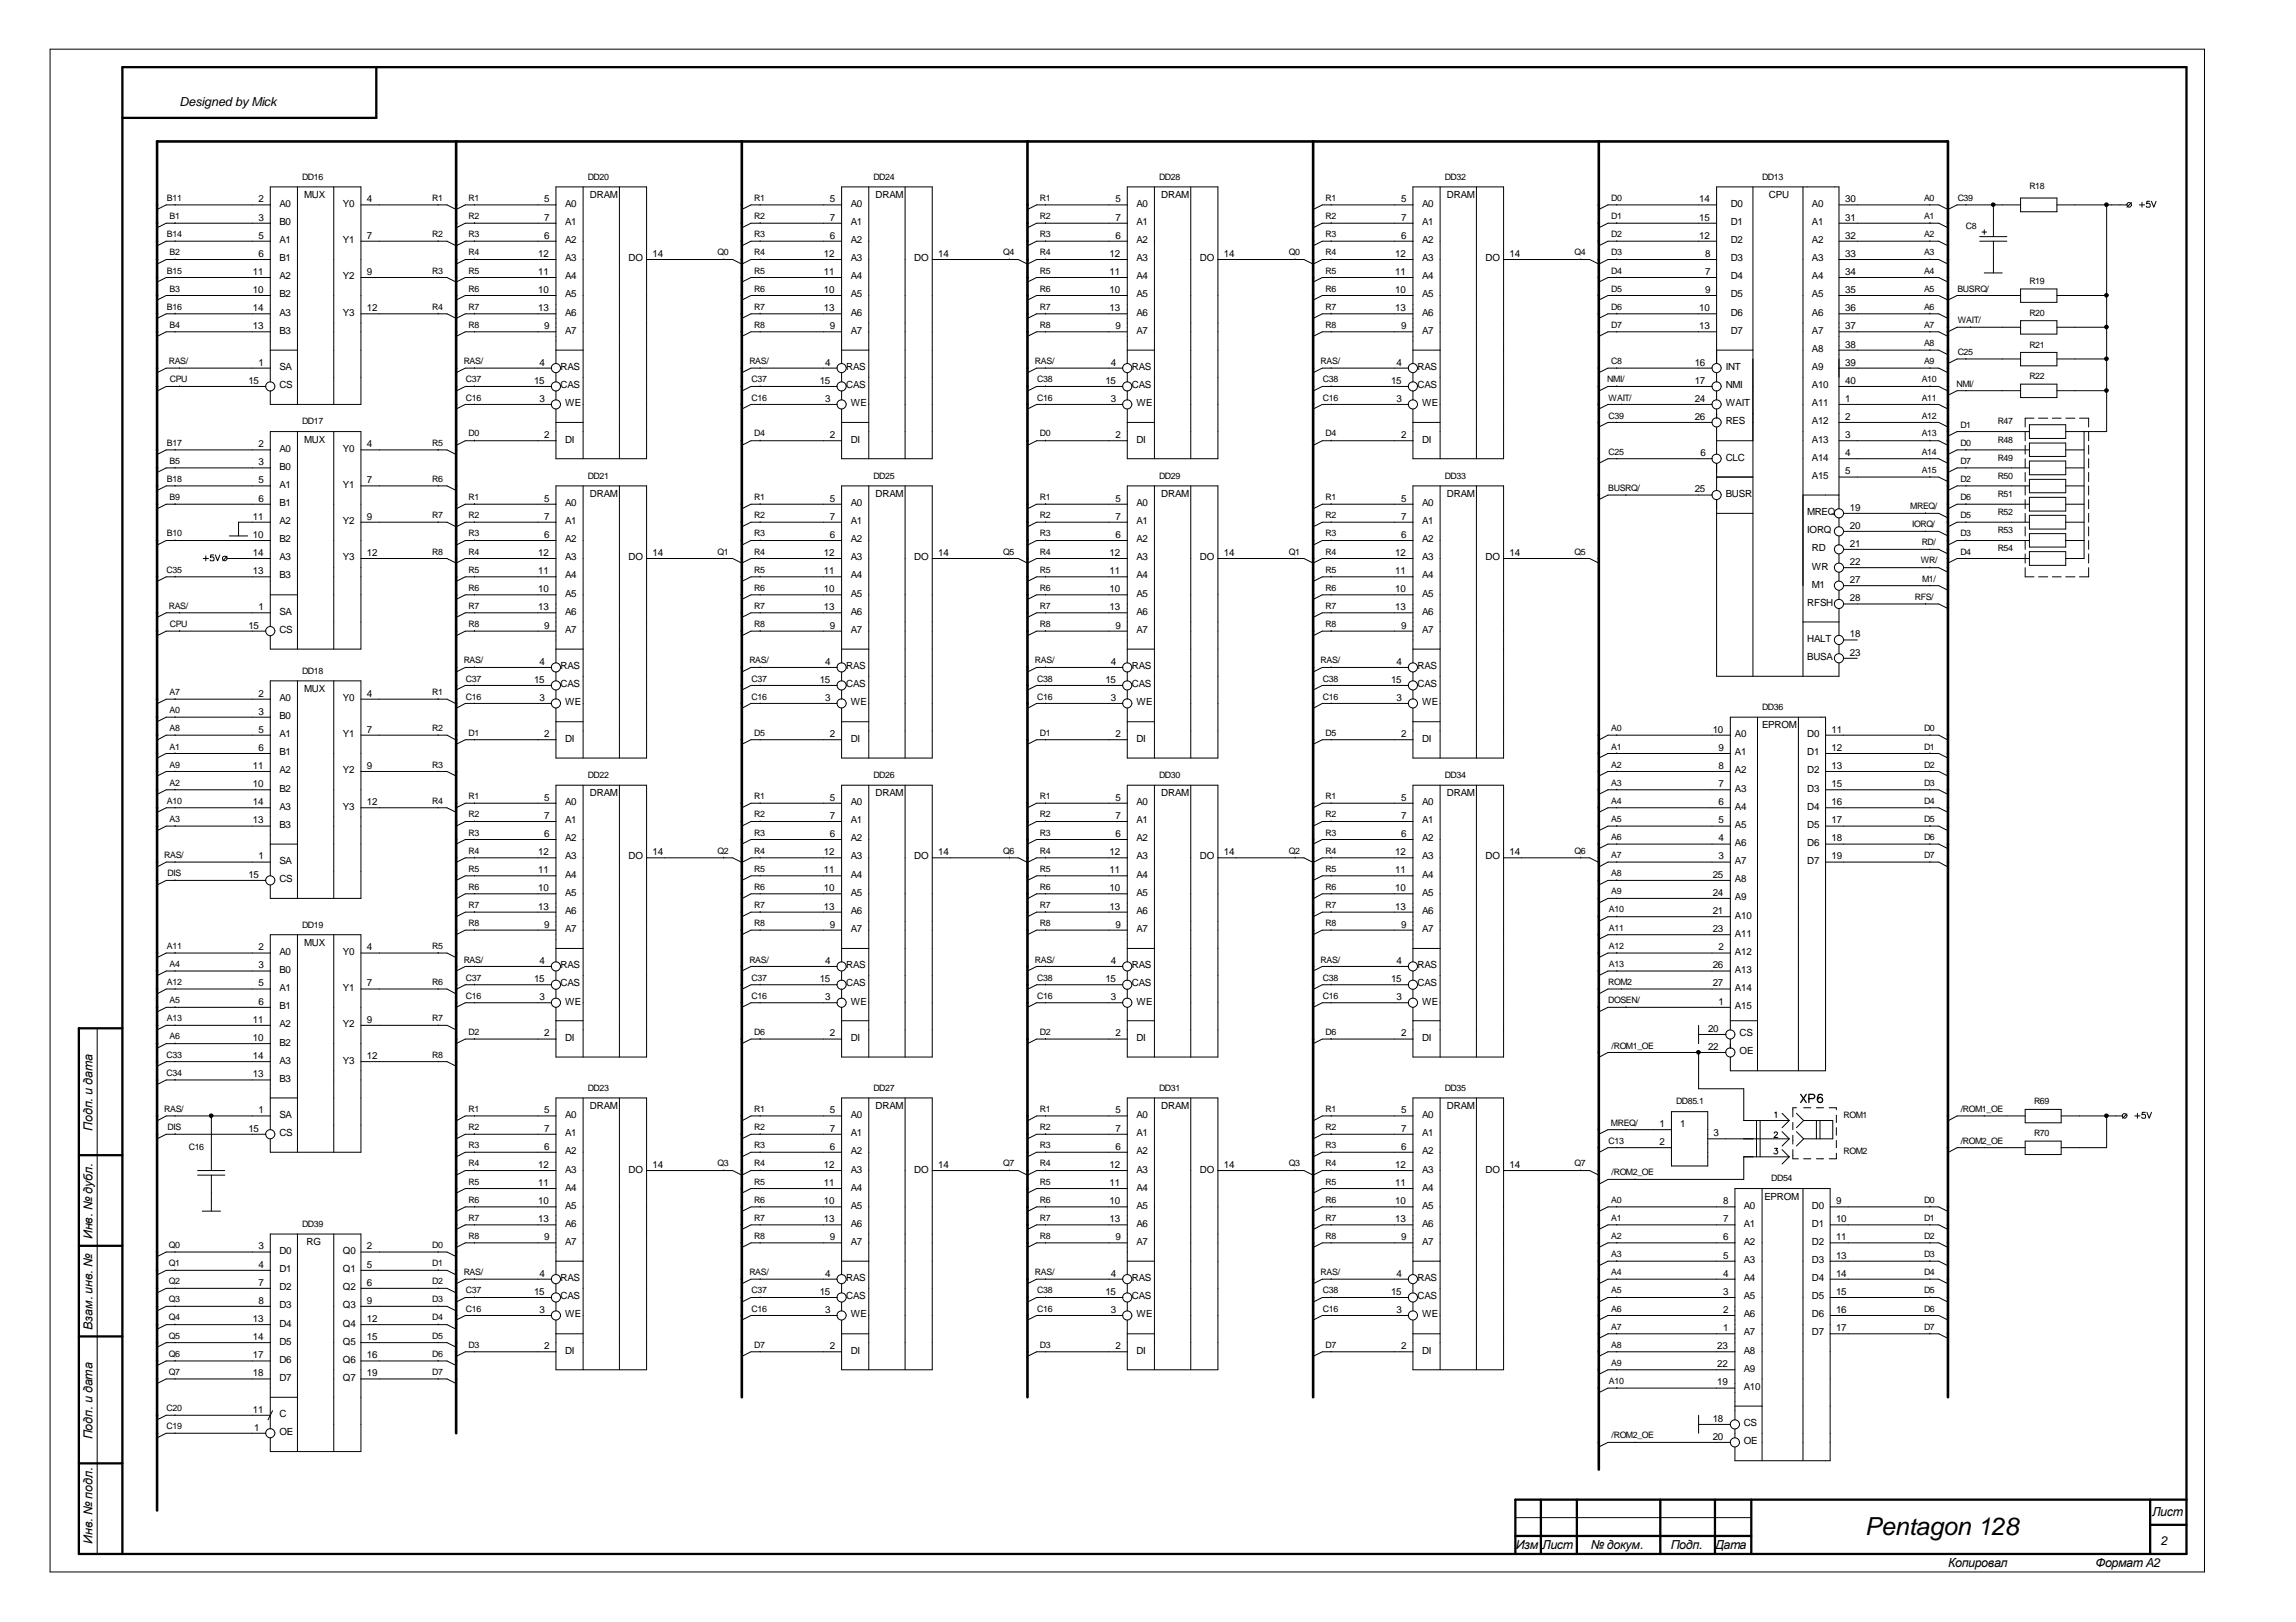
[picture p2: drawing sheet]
<svg xmlns="http://www.w3.org/2000/svg" width="297mm" height="210mm" viewBox="0 0 297 210" stroke-linecap="round" stroke-linejoin="round" font-family="sans-serif">
<defs><g id="words">
<text font-size="3.2" x="241.3" y="198.6">Pentagon 128</text>
<g font-size="1.6">
<text x="23.2" y="13.8">DesignedbyMick</text>
<text x="12" y="146.4" transform="rotate(-90 12 146.4)">Подп. и дата</text>
<text x="12" y="160.4" transform="rotate(-90 12 160.4)">Инв. № дубл.</text>
<text x="12" y="172.1" transform="rotate(-90 12 172.1)">Взам. инв. №</text>
<text x="12" y="186.3" transform="rotate(-90 12 186.3)">Подп. и дата</text>
<text x="278.4" y="196.2">Лист</text>
<text x="12" y="199.8" transform="rotate(-90 12 199.8)">Инв. № подл.</text>
<text x="196.1" y="200.4">Изм</text>
<text x="199.5" y="200.4">Лист</text>
<text x="205.8" y="200.4">№ докум.</text>
<text x="216.2" y="200.4">Подп.</text>
<text x="221.9" y="200.4">Дата</text>
<text x="252.1" y="202.8">Копировал</text>
<text x="271.1" y="202.8">Формат A2</text>
<text x="279.6" y="200">2</text>
</g>
<g font-size="1.3">
<text x="33.4" y="26.2">2</text>
<text x="33.4" y="28.5">3</text>
<text x="36.2" y="26.8">A0</text>
<text x="36.2" y="29.1">B0</text>
<text x="39.4" y="25.6">MUX</text>
<text x="44.4" y="26.8">Y0</text>
<text x="47.5" y="26.2">4</text>
<text x="70.4" y="28.5">7</text>
<text x="70.4" y="26.2">5</text>
<text x="73.1" y="26.8">A0</text>
<text x="73.1" y="29.1">A1</text>
<text x="76.3" y="25.6">DRAM</text>
<text x="107.4" y="28.5">7</text>
<text x="107.4" y="26.2">5</text>
<text x="110.1" y="26.8">A0</text>
<text x="110.1" y="29.1">A1</text>
<text x="113.3" y="25.6">DRAM</text>
<text x="144.3" y="28.5">7</text>
<text x="144.3" y="26.2">5</text>
<text x="147" y="26.8">A0</text>
<text x="147" y="29.1">A1</text>
<text x="150.2" y="25.6">DRAM</text>
<text x="181.3" y="28.5">7</text>
<text x="181.3" y="26.2">5</text>
<text x="184" y="26.8">A0</text>
<text x="184" y="29.1">A1</text>
<text x="187.2" y="25.6">DRAM</text>
<text x="219.8" y="28.5">15</text>
<text x="219.8" y="26.2">14</text>
<text x="223.9" y="26.8">D0</text>
<text x="223.9" y="29.1">D1</text>
<text x="228.9" y="25.6">CPU</text>
<text x="234.4" y="26.8">A0</text>
<text x="234.4" y="29.1">A1</text>
<text x="238.7" y="26.2">30</text>
<text x="238.7" y="28.5">31</text>
<text x="32.7" y="35.6">11</text>
<text x="33.4" y="30.9">5</text>
<text x="33.4" y="33.2">6</text>
<text x="36.2" y="31.5">A1</text>
<text x="36.2" y="33.8">B1</text>
<text x="44.4" y="31.5">Y1</text>
<text x="47.5" y="30.9">7</text>
<text x="47.5" y="35.6">9</text>
<text x="69.6" y="35.6">11</text>
<text x="69.6" y="33.2">12</text>
<text x="70.4" y="30.9">6</text>
<text x="73.1" y="31.5">A2</text>
<text x="73.1" y="33.8">A3</text>
<text x="81.3" y="33.8">DO</text>
<text x="84.4" y="33.2">14</text>
<text x="106.6" y="35.6">11</text>
<text x="106.6" y="33.2">12</text>
<text x="107.4" y="30.9">6</text>
<text x="110.1" y="31.5">A2</text>
<text x="110.1" y="33.8">A3</text>
<text x="118.3" y="33.8">DO</text>
<text x="121.4" y="33.2">14</text>
<text x="143.6" y="35.6">11</text>
<text x="143.6" y="33.2">12</text>
<text x="144.3" y="30.9">6</text>
<text x="147" y="31.5">A2</text>
<text x="147" y="33.8">A3</text>
<text x="155.2" y="33.8">DO</text>
<text x="158.3" y="33.2">14</text>
<text x="180.5" y="35.6">11</text>
<text x="180.5" y="33.2">12</text>
<text x="181.3" y="30.9">6</text>
<text x="184" y="31.5">A2</text>
<text x="184" y="33.8">A3</text>
<text x="192.2" y="33.8">DO</text>
<text x="195.3" y="33.2">14</text>
<text x="219.8" y="30.9">12</text>
<text x="220.6" y="33.2">8</text>
<text x="220.6" y="35.6">7</text>
<text x="223.9" y="31.5">D2</text>
<text x="223.9" y="33.8">D3</text>
<text x="234.4" y="31.5">A2</text>
<text x="234.4" y="33.8">A3</text>
<text x="238.7" y="30.9">32</text>
<text x="238.7" y="33.2">33</text>
<text x="238.7" y="35.6">34</text>
<text x="32.7" y="37.9">10</text>
<text x="32.7" y="40.3">14</text>
<text x="36.2" y="36.2">A2</text>
<text x="36.2" y="38.5">B2</text>
<text x="36.2" y="40.9">A3</text>
<text x="44.4" y="36.2">Y2</text>
<text x="44.4" y="40.9">Y3</text>
<text x="47.5" y="40.3">12</text>
<text x="69.6" y="40.3">13</text>
<text x="69.6" y="37.9">10</text>
<text x="73.1" y="36.2">A4</text>
<text x="73.1" y="38.5">A5</text>
<text x="73.1" y="40.9">A6</text>
<text x="106.6" y="40.3">13</text>
<text x="106.6" y="37.9">10</text>
<text x="110.1" y="36.2">A4</text>
<text x="110.1" y="38.5">A5</text>
<text x="110.1" y="40.9">A6</text>
<text x="143.6" y="40.3">13</text>
<text x="143.6" y="37.9">10</text>
<text x="147" y="36.2">A4</text>
<text x="147" y="38.5">A5</text>
<text x="147" y="40.9">A6</text>
<text x="180.5" y="40.3">13</text>
<text x="180.5" y="37.9">10</text>
<text x="184" y="36.2">A4</text>
<text x="184" y="38.5">A5</text>
<text x="184" y="40.9">A6</text>
<text x="219.8" y="40.3">10</text>
<text x="220.6" y="37.9">9</text>
<text x="223.9" y="36.2">D4</text>
<text x="223.9" y="38.5">D5</text>
<text x="223.9" y="40.9">D6</text>
<text x="234.4" y="36.2">A4</text>
<text x="234.4" y="38.5">A5</text>
<text x="234.4" y="40.9">A6</text>
<text x="238.7" y="37.9">35</text>
<text x="238.7" y="40.3">36</text>
<text x="32.7" y="42.6">13</text>
<text x="33.4" y="47.3">1</text>
<text x="36.2" y="43.2">B3</text>
<text x="36.2" y="47.9">SA</text>
<text x="69.8" y="47.3">4</text>
<text x="70.4" y="42.6">9</text>
<text x="72.5" y="47.9">RAS</text>
<text x="73.1" y="43.2">A7</text>
<text x="106.8" y="47.3">4</text>
<text x="107.4" y="42.6">9</text>
<text x="109.5" y="47.9">RAS</text>
<text x="110.1" y="43.2">A7</text>
<text x="143.7" y="47.3">4</text>
<text x="144.3" y="42.6">9</text>
<text x="146.4" y="47.9">RAS</text>
<text x="147" y="43.2">A7</text>
<text x="180.7" y="47.3">4</text>
<text x="181.3" y="42.6">9</text>
<text x="183.4" y="47.9">RAS</text>
<text x="184" y="43.2">A7</text>
<text x="219.2" y="47.3">16</text>
<text x="219.8" y="42.6">13</text>
<text x="223.3" y="47.9">INT</text>
<text x="223.9" y="43.2">D7</text>
<text x="234.4" y="43.2">A7</text>
<text x="234.4" y="45.6">A8</text>
<text x="234.4" y="47.9">A9</text>
<text x="238.7" y="42.6">37</text>
<text x="238.7" y="45">38</text>
<text x="238.7" y="47.3">39</text>
<text x="32.1" y="49.7">15</text>
<text x="36.2" y="50.2">CS</text>
<text x="69.1" y="49.7">15</text>
<text x="69.8" y="52">3</text>
<text x="72.5" y="50.2">CAS</text>
<text x="73.1" y="52.6">WE</text>
<text x="106" y="49.7">15</text>
<text x="106.8" y="52">3</text>
<text x="109.5" y="50.2">CAS</text>
<text x="110.1" y="52.6">WE</text>
<text x="143" y="49.7">15</text>
<text x="143.7" y="52">3</text>
<text x="146.4" y="50.2">CAS</text>
<text x="147" y="52.6">WE</text>
<text x="180" y="49.7">15</text>
<text x="180.7" y="52">3</text>
<text x="183.4" y="50.2">CAS</text>
<text x="184" y="52.6">WE</text>
<text x="219.2" y="52">24</text>
<text x="219.2" y="49.7">17</text>
<text x="223.3" y="52.6">WAIT</text>
<text x="223.3" y="50.2">NMI</text>
<text x="234.4" y="52.6">A11</text>
<text x="234.4" y="50.2">A10</text>
<text x="238.7" y="52">1</text>
<text x="238.7" y="49.7">40</text>
<text x="33.4" y="57.9">2</text>
<text x="36.2" y="58.4">A0</text>
<text x="39.4" y="57.3">MUX</text>
<text x="44.4" y="58.4">Y0</text>
<text x="47.5" y="57.9">4</text>
<text x="70.4" y="56.7">2</text>
<text x="73.1" y="57.3">DI</text>
<text x="107.4" y="56.7">2</text>
<text x="110.1" y="57.3">DI</text>
<text x="144.3" y="56.7">2</text>
<text x="147" y="57.3">DI</text>
<text x="181.3" y="56.7">2</text>
<text x="184" y="57.3">DI</text>
<text x="219.2" y="54.3">26</text>
<text x="220" y="59">6</text>
<text x="223.3" y="54.9">RES</text>
<text x="223.3" y="59.6">CLC</text>
<text x="234.4" y="59.6">A14</text>
<text x="234.4" y="57.3">A13</text>
<text x="234.4" y="54.9">A12</text>
<text x="238.7" y="54.3">2</text>
<text x="238.7" y="56.7">3</text>
<text x="238.7" y="59">4</text>
<text x="33.4" y="60.2">3</text>
<text x="33.4" y="62.5">5</text>
<text x="33.4" y="64.9">6</text>
<text x="36.2" y="60.8">B0</text>
<text x="36.2" y="63.1">A1</text>
<text x="36.2" y="65.5">B1</text>
<text x="44.4" y="63.1">Y1</text>
<text x="47.5" y="62.5">7</text>
<text x="70.4" y="64.9">5</text>
<text x="73.1" y="65.5">A0</text>
<text x="76.3" y="64.3">DRAM</text>
<text x="107.4" y="64.9">5</text>
<text x="110.1" y="65.5">A0</text>
<text x="113.3" y="64.3">DRAM</text>
<text x="144.3" y="64.9">5</text>
<text x="147" y="65.5">A0</text>
<text x="150.2" y="64.3">DRAM</text>
<text x="181.3" y="64.9">5</text>
<text x="184" y="65.5">A0</text>
<text x="187.2" y="64.3">DRAM</text>
<text x="219.2" y="63.7">25</text>
<text x="223.3" y="64.3">BUSR</text>
<text x="234.4" y="62">A15</text>
<text x="238.7" y="61.4">5</text>
<text x="32.7" y="67.2">11</text>
<text x="32.7" y="69.6">10</text>
<text x="32.7" y="71.9">14</text>
<text x="36.2" y="67.8">A2</text>
<text x="36.2" y="70.2">B2</text>
<text x="44.4" y="67.8">Y2</text>
<text x="47.5" y="67.2">9</text>
<text x="47.5" y="71.9">12</text>
<text x="69.6" y="71.9">12</text>
<text x="70.4" y="69.6">6</text>
<text x="70.4" y="67.2">7</text>
<text x="73.1" y="67.8">A1</text>
<text x="73.1" y="70.2">A2</text>
<text x="84.4" y="71.9">14</text>
<text x="106.6" y="71.9">12</text>
<text x="107.4" y="69.6">6</text>
<text x="107.4" y="67.2">7</text>
<text x="110.1" y="67.8">A1</text>
<text x="110.1" y="70.2">A2</text>
<text x="121.4" y="71.9">14</text>
<text x="143.6" y="71.9">12</text>
<text x="144.3" y="69.6">6</text>
<text x="144.3" y="67.2">7</text>
<text x="147" y="67.8">A1</text>
<text x="147" y="70.2">A2</text>
<text x="158.3" y="71.9">14</text>
<text x="180.5" y="71.9">12</text>
<text x="181.3" y="69.6">6</text>
<text x="181.3" y="67.2">7</text>
<text x="184" y="67.8">A1</text>
<text x="184" y="70.2">A2</text>
<text x="195.3" y="71.9">14</text>
<text x="233.8" y="66.6">MREQ</text>
<text x="233.8" y="69">IORQ</text>
<text x="234.4" y="71.3">RD</text>
<text x="239.3" y="66.1">19</text>
<text x="239.3" y="68.4">20</text>
<text x="239.3" y="70.8">21</text>
<text x="32.7" y="74.3">13</text>
<text x="36.2" y="72.5">A3</text>
<text x="36.2" y="74.9">B3</text>
<text x="44.4" y="72.5">Y3</text>
<text x="69.6" y="76.6">10</text>
<text x="69.6" y="74.3">11</text>
<text x="73.1" y="72.5">A3</text>
<text x="73.1" y="74.9">A4</text>
<text x="73.1" y="77.2">A5</text>
<text x="81.3" y="72.5">DO</text>
<text x="106.6" y="76.6">10</text>
<text x="106.6" y="74.3">11</text>
<text x="110.1" y="72.5">A3</text>
<text x="110.1" y="74.9">A4</text>
<text x="110.1" y="77.2">A5</text>
<text x="118.3" y="72.5">DO</text>
<text x="143.6" y="76.6">10</text>
<text x="143.6" y="74.3">11</text>
<text x="147" y="72.5">A3</text>
<text x="147" y="74.9">A4</text>
<text x="147" y="77.2">A5</text>
<text x="155.2" y="72.5">DO</text>
<text x="180.5" y="76.6">10</text>
<text x="180.5" y="74.3">11</text>
<text x="184" y="72.5">A3</text>
<text x="184" y="74.9">A4</text>
<text x="184" y="77.2">A5</text>
<text x="192.2" y="72.5">DO</text>
<text x="234.4" y="73.7">WR</text>
<text x="234.4" y="76">M1</text>
<text x="239.3" y="73.1">22</text>
<text x="239.3" y="75.5">27</text>
<text x="239.3" y="77.8">28</text>
<text x="32.1" y="81.3">15</text>
<text x="33.4" y="79">1</text>
<text x="36.2" y="79.6">SA</text>
<text x="36.2" y="81.9">CS</text>
<text x="69.6" y="79">13</text>
<text x="70.4" y="81.3">9</text>
<text x="73.1" y="79.6">A6</text>
<text x="73.1" y="81.9">A7</text>
<text x="106.6" y="79">13</text>
<text x="107.4" y="81.3">9</text>
<text x="110.1" y="79.6">A6</text>
<text x="110.1" y="81.9">A7</text>
<text x="143.6" y="79">13</text>
<text x="144.3" y="81.3">9</text>
<text x="147" y="79.6">A6</text>
<text x="147" y="81.9">A7</text>
<text x="180.5" y="79">13</text>
<text x="181.3" y="81.3">9</text>
<text x="184" y="79.6">A6</text>
<text x="184" y="81.9">A7</text>
<text x="233.8" y="78.4">RFSH</text>
<text x="233.8" y="83.1">HALT</text>
<text x="239.3" y="82.5">18</text>
<text x="39.4" y="89.5">MUX</text>
<text x="69.1" y="88.4">15</text>
<text x="69.8" y="86">4</text>
<text x="72.5" y="86.6">RAS</text>
<text x="72.5" y="89">CAS</text>
<text x="106" y="88.4">15</text>
<text x="106.8" y="86">4</text>
<text x="109.5" y="86.6">RAS</text>
<text x="109.5" y="89">CAS</text>
<text x="143" y="88.4">15</text>
<text x="143.7" y="86">4</text>
<text x="146.4" y="86.6">RAS</text>
<text x="146.4" y="89">CAS</text>
<text x="180" y="88.4">15</text>
<text x="180.7" y="86">4</text>
<text x="183.4" y="86.6">RAS</text>
<text x="183.4" y="89">CAS</text>
<text x="233.8" y="85.4">BUSA</text>
<text x="239.3" y="84.9">23</text>
<text x="33.4" y="90.1">2</text>
<text x="33.4" y="92.5">3</text>
<text x="33.4" y="94.8">5</text>
<text x="36.2" y="90.7">A0</text>
<text x="36.2" y="93.1">B0</text>
<text x="36.2" y="95.4">A1</text>
<text x="44.4" y="90.7">Y0</text>
<text x="44.4" y="95.4">Y1</text>
<text x="47.5" y="90.1">4</text>
<text x="47.5" y="94.8">7</text>
<text x="69.8" y="90.7">3</text>
<text x="70.4" y="95.4">2</text>
<text x="73.1" y="91.3">WE</text>
<text x="73.1" y="96">DI</text>
<text x="106.8" y="90.7">3</text>
<text x="107.4" y="95.4">2</text>
<text x="110.1" y="91.3">WE</text>
<text x="110.1" y="96">DI</text>
<text x="143.7" y="90.7">3</text>
<text x="144.3" y="95.4">2</text>
<text x="147" y="91.3">WE</text>
<text x="147" y="96">DI</text>
<text x="180.7" y="90.7">3</text>
<text x="181.3" y="95.4">2</text>
<text x="184" y="91.3">WE</text>
<text x="184" y="96">DI</text>
<text x="221.6" y="94.8">10</text>
<text x="224.5" y="95.4">A0</text>
<text x="228" y="94.2">EPROM</text>
<text x="233.8" y="95.4">D0</text>
<text x="236.9" y="94.8">11</text>
<text x="32.7" y="99.5">11</text>
<text x="32.7" y="101.9">10</text>
<text x="33.4" y="97.2">6</text>
<text x="36.2" y="97.8">B1</text>
<text x="36.2" y="100.1">A2</text>
<text x="44.4" y="100.1">Y2</text>
<text x="47.5" y="99.5">9</text>
<text x="222.3" y="101.9">7</text>
<text x="222.3" y="99.5">8</text>
<text x="222.3" y="97.2">9</text>
<text x="224.5" y="100.1">A2</text>
<text x="224.5" y="97.8">A1</text>
<text x="233.8" y="100.1">D2</text>
<text x="233.8" y="97.8">D1</text>
<text x="236.9" y="97.2">12</text>
<text x="236.9" y="99.5">13</text>
<text x="236.9" y="101.9">15</text>
<text x="32.7" y="104.2">14</text>
<text x="32.7" y="106.6">13</text>
<text x="36.2" y="102.5">B2</text>
<text x="36.2" y="104.8">A3</text>
<text x="36.2" y="107.1">B3</text>
<text x="44.4" y="104.8">Y3</text>
<text x="47.5" y="104.2">12</text>
<text x="70.4" y="106">7</text>
<text x="70.4" y="103.6">5</text>
<text x="73.1" y="104.2">A0</text>
<text x="73.1" y="106.6">A1</text>
<text x="76.3" y="103">DRAM</text>
<text x="107.4" y="106">7</text>
<text x="107.4" y="103.6">5</text>
<text x="110.1" y="104.2">A0</text>
<text x="110.1" y="106.6">A1</text>
<text x="113.3" y="103">DRAM</text>
<text x="144.3" y="106">7</text>
<text x="144.3" y="103.6">5</text>
<text x="147" y="104.2">A0</text>
<text x="147" y="106.6">A1</text>
<text x="150.2" y="103">DRAM</text>
<text x="181.3" y="106">7</text>
<text x="181.3" y="103.6">5</text>
<text x="184" y="104.2">A0</text>
<text x="184" y="106.6">A1</text>
<text x="187.2" y="103">DRAM</text>
<text x="222.3" y="106.6">5</text>
<text x="222.3" y="104.2">6</text>
<text x="224.5" y="107.1">A5</text>
<text x="224.5" y="104.8">A4</text>
<text x="224.5" y="102.5">A3</text>
<text x="233.8" y="102.5">D3</text>
<text x="233.8" y="104.8">D4</text>
<text x="233.8" y="107.1">D5</text>
<text x="236.9" y="104.2">16</text>
<text x="236.9" y="106.6">17</text>
<text x="32.1" y="113.6">15</text>
<text x="33.4" y="111.2">1</text>
<text x="36.2" y="111.8">SA</text>
<text x="69.6" y="113">11</text>
<text x="69.6" y="110.7">12</text>
<text x="70.4" y="108.3">6</text>
<text x="73.1" y="108.9">A2</text>
<text x="73.1" y="111.2">A3</text>
<text x="73.1" y="113.6">A4</text>
<text x="81.3" y="111.2">DO</text>
<text x="84.4" y="110.7">14</text>
<text x="106.6" y="113">11</text>
<text x="106.6" y="110.7">12</text>
<text x="107.4" y="108.3">6</text>
<text x="110.1" y="108.9">A2</text>
<text x="110.1" y="111.2">A3</text>
<text x="110.1" y="113.6">A4</text>
<text x="118.3" y="111.2">DO</text>
<text x="121.4" y="110.7">14</text>
<text x="143.6" y="113">11</text>
<text x="143.6" y="110.7">12</text>
<text x="144.3" y="108.3">6</text>
<text x="147" y="108.9">A2</text>
<text x="147" y="111.2">A3</text>
<text x="147" y="113.6">A4</text>
<text x="155.2" y="111.2">DO</text>
<text x="158.3" y="110.7">14</text>
<text x="180.5" y="113">11</text>
<text x="180.5" y="110.7">12</text>
<text x="181.3" y="108.3">6</text>
<text x="184" y="108.9">A2</text>
<text x="184" y="111.2">A3</text>
<text x="184" y="113.6">A4</text>
<text x="192.2" y="111.2">DO</text>
<text x="195.3" y="110.7">14</text>
<text x="221.6" y="113.6">25</text>
<text x="222.3" y="111.2">3</text>
<text x="222.3" y="108.9">4</text>
<text x="224.5" y="111.8">A7</text>
<text x="224.5" y="109.5">A6</text>
<text x="233.8" y="109.5">D6</text>
<text x="233.8" y="111.8">D7</text>
<text x="236.9" y="108.9">18</text>
<text x="236.9" y="111.2">19</text>
<text x="36.2" y="114.2">CS</text>
<text x="69.6" y="117.7">13</text>
<text x="69.6" y="115.3">10</text>
<text x="73.1" y="115.9">A5</text>
<text x="73.1" y="118.3">A6</text>
<text x="106.6" y="117.7">13</text>
<text x="106.6" y="115.3">10</text>
<text x="110.1" y="115.9">A5</text>
<text x="110.1" y="118.3">A6</text>
<text x="143.6" y="117.7">13</text>
<text x="143.6" y="115.3">10</text>
<text x="147" y="115.9">A5</text>
<text x="147" y="118.3">A6</text>
<text x="180.5" y="117.7">13</text>
<text x="180.5" y="115.3">10</text>
<text x="184" y="115.9">A5</text>
<text x="184" y="118.3">A6</text>
<text x="221.6" y="115.9">24</text>
<text x="221.6" y="118.3">21</text>
<text x="224.5" y="118.9">A10</text>
<text x="224.5" y="116.5">A9</text>
<text x="224.5" y="114.2">A8</text>
<text x="33.4" y="123">2</text>
<text x="33.4" y="125.3">3</text>
<text x="36.2" y="123.5">A0</text>
<text x="36.2" y="125.9">B0</text>
<text x="39.4" y="122.4">MUX</text>
<text x="44.4" y="123.5">Y0</text>
<text x="47.5" y="123">4</text>
<text x="69.8" y="124.7">4</text>
<text x="70.4" y="120">9</text>
<text x="72.5" y="125.3">RAS</text>
<text x="73.1" y="120.6">A7</text>
<text x="106.8" y="124.7">4</text>
<text x="107.4" y="120">9</text>
<text x="109.5" y="125.3">RAS</text>
<text x="110.1" y="120.6">A7</text>
<text x="143.7" y="124.7">4</text>
<text x="144.3" y="120">9</text>
<text x="146.4" y="125.3">RAS</text>
<text x="147" y="120.6">A7</text>
<text x="180.7" y="124.7">4</text>
<text x="181.3" y="120">9</text>
<text x="183.4" y="125.3">RAS</text>
<text x="184" y="120.6">A7</text>
<text x="221.6" y="125.3">26</text>
<text x="221.6" y="120.6">23</text>
<text x="222.3" y="123">2</text>
<text x="224.5" y="125.9">A13</text>
<text x="224.5" y="123.5">A12</text>
<text x="224.5" y="121.2">A11</text>
<text x="33.4" y="127.6">5</text>
<text x="33.4" y="130">6</text>
<text x="36.2" y="128.2">A1</text>
<text x="36.2" y="130.6">B1</text>
<text x="44.4" y="128.2">Y1</text>
<text x="47.5" y="127.6">7</text>
<text x="69.1" y="127.1">15</text>
<text x="69.8" y="129.4">3</text>
<text x="72.5" y="127.6">CAS</text>
<text x="73.1" y="130">WE</text>
<text x="106" y="127.1">15</text>
<text x="106.8" y="129.4">3</text>
<text x="109.5" y="127.6">CAS</text>
<text x="110.1" y="130">WE</text>
<text x="143" y="127.1">15</text>
<text x="143.7" y="129.4">3</text>
<text x="146.4" y="127.6">CAS</text>
<text x="147" y="130">WE</text>
<text x="180" y="127.1">15</text>
<text x="180.7" y="129.4">3</text>
<text x="183.4" y="127.6">CAS</text>
<text x="184" y="130">WE</text>
<text x="221.6" y="127.6">27</text>
<text x="222.3" y="130">1</text>
<text x="224.5" y="128.2">A14</text>
<text x="224.5" y="130.6">A15</text>
<text x="32.7" y="132.3">11</text>
<text x="32.7" y="134.7">10</text>
<text x="32.7" y="137">14</text>
<text x="36.2" y="132.9">A2</text>
<text x="36.2" y="135.3">B2</text>
<text x="36.2" y="137.6">A3</text>
<text x="44.4" y="132.9">Y2</text>
<text x="44.4" y="137.6">Y3</text>
<text x="47.5" y="132.3">9</text>
<text x="47.5" y="137">12</text>
<text x="70.4" y="134.1">2</text>
<text x="73.1" y="134.7">DI</text>
<text x="107.4" y="134.1">2</text>
<text x="110.1" y="134.7">DI</text>
<text x="144.3" y="134.1">2</text>
<text x="147" y="134.7">DI</text>
<text x="181.3" y="134.1">2</text>
<text x="184" y="134.7">DI</text>
<text x="221" y="133.5">20</text>
<text x="221" y="135.9">22</text>
<text x="225" y="136.5">OE</text>
<text x="225" y="134.1">CS</text>
<text x="32.7" y="139.4">13</text>
<text x="36.2" y="140">B3</text>
<text x="76.3" y="143.5">DRAM</text>
<text x="113.3" y="143.5">DRAM</text>
<text x="150.2" y="143.5">DRAM</text>
<text x="187.2" y="143.5">DRAM</text>
<text x="32.1" y="146.4">15</text>
<text x="33.4" y="144.1">1</text>
<text x="36.2" y="144.7">SA</text>
<text x="36.2" y="147">CS</text>
<text x="70.4" y="148.8">6</text>
<text x="70.4" y="146.4">7</text>
<text x="70.4" y="144.1">5</text>
<text x="73.1" y="144.7">A0</text>
<text x="73.1" y="147">A1</text>
<text x="73.1" y="149.4">A2</text>
<text x="107.4" y="148.8">6</text>
<text x="107.4" y="146.4">7</text>
<text x="107.4" y="144.1">5</text>
<text x="110.1" y="144.7">A0</text>
<text x="110.1" y="147">A1</text>
<text x="110.1" y="149.4">A2</text>
<text x="144.3" y="148.8">6</text>
<text x="144.3" y="146.4">7</text>
<text x="144.3" y="144.1">5</text>
<text x="147" y="144.7">A0</text>
<text x="147" y="147">A1</text>
<text x="147" y="149.4">A2</text>
<text x="181.3" y="148.8">6</text>
<text x="181.3" y="146.4">7</text>
<text x="181.3" y="144.1">5</text>
<text x="184" y="144.7">A0</text>
<text x="184" y="147">A1</text>
<text x="184" y="149.4">A2</text>
<text x="214.7" y="145.9">1</text>
<text x="214.7" y="148.2">2</text>
<text x="217.4" y="145.9">1</text>
<text x="221.7" y="147">3</text>
<text x="69.6" y="155.8">10</text>
<text x="69.6" y="153.5">11</text>
<text x="69.6" y="151.1">12</text>
<text x="73.1" y="151.7">A3</text>
<text x="73.1" y="154.1">A4</text>
<text x="81.3" y="151.7">DO</text>
<text x="84.4" y="151.1">14</text>
<text x="106.6" y="155.8">10</text>
<text x="106.6" y="153.5">11</text>
<text x="106.6" y="151.1">12</text>
<text x="110.1" y="151.7">A3</text>
<text x="110.1" y="154.1">A4</text>
<text x="118.3" y="151.7">DO</text>
<text x="121.4" y="151.1">14</text>
<text x="143.6" y="155.8">10</text>
<text x="143.6" y="153.5">11</text>
<text x="143.6" y="151.1">12</text>
<text x="147" y="151.7">A3</text>
<text x="147" y="154.1">A4</text>
<text x="155.2" y="151.7">DO</text>
<text x="158.3" y="151.1">14</text>
<text x="180.5" y="155.8">10</text>
<text x="180.5" y="153.5">11</text>
<text x="180.5" y="151.1">12</text>
<text x="184" y="151.7">A3</text>
<text x="184" y="154.1">A4</text>
<text x="192.2" y="151.7">DO</text>
<text x="195.3" y="151.1">14</text>
<text x="222.9" y="155.8">8</text>
<text x="228.3" y="155.3">EPROM</text>
<text x="237.5" y="155.8">9</text>
<text x="33.4" y="161.7">3</text>
<text x="39.7" y="161.1">RG</text>
<text x="47.5" y="161.7">2</text>
<text x="69.6" y="158.2">13</text>
<text x="70.4" y="160.5">9</text>
<text x="73.1" y="156.4">A5</text>
<text x="73.1" y="158.8">A6</text>
<text x="73.1" y="161.1">A7</text>
<text x="106.6" y="158.2">13</text>
<text x="107.4" y="160.5">9</text>
<text x="110.1" y="156.4">A5</text>
<text x="110.1" y="158.8">A6</text>
<text x="110.1" y="161.1">A7</text>
<text x="143.6" y="158.2">13</text>
<text x="144.3" y="160.5">9</text>
<text x="147" y="156.4">A5</text>
<text x="147" y="158.8">A6</text>
<text x="147" y="161.1">A7</text>
<text x="180.5" y="158.2">13</text>
<text x="181.3" y="160.5">9</text>
<text x="184" y="156.4">A5</text>
<text x="184" y="158.8">A6</text>
<text x="184" y="161.1">A7</text>
<text x="222.9" y="158.2">7</text>
<text x="222.9" y="160.5">6</text>
<text x="225.6" y="161.1">A2</text>
<text x="225.6" y="158.8">A1</text>
<text x="225.6" y="156.4">A0</text>
<text x="234.4" y="158.8">D1</text>
<text x="234.4" y="161.1">D2</text>
<text x="234.4" y="156.4">D0</text>
<text x="237.5" y="160.5">11</text>
<text x="237.5" y="158.2">10</text>
<text x="33.4" y="166.4">7</text>
<text x="33.4" y="164.1">4</text>
<text x="36.2" y="162.3">D0</text>
<text x="36.2" y="164.6">D1</text>
<text x="36.2" y="167">D2</text>
<text x="44.4" y="162.3">Q0</text>
<text x="44.4" y="164.6">Q1</text>
<text x="44.4" y="167">Q2</text>
<text x="47.5" y="164.1">5</text>
<text x="47.5" y="166.4">6</text>
<text x="69.1" y="167.6">15</text>
<text x="69.8" y="165.2">4</text>
<text x="72.5" y="165.8">RAS</text>
<text x="106" y="167.6">15</text>
<text x="106.8" y="165.2">4</text>
<text x="109.5" y="165.8">RAS</text>
<text x="143" y="167.6">15</text>
<text x="143.7" y="165.2">4</text>
<text x="146.4" y="165.8">RAS</text>
<text x="180" y="167.6">15</text>
<text x="180.7" y="165.2">4</text>
<text x="183.4" y="165.8">RAS</text>
<text x="222.9" y="162.9">5</text>
<text x="222.9" y="165.2">4</text>
<text x="222.9" y="167.6">3</text>
<text x="225.6" y="165.8">A4</text>
<text x="225.6" y="163.5">A3</text>
<text x="234.4" y="165.8">D4</text>
<text x="234.4" y="163.5">D3</text>
<text x="237.5" y="162.9">13</text>
<text x="237.5" y="165.2">14</text>
<text x="237.5" y="167.6">15</text>
<text x="32.7" y="173.4">14</text>
<text x="32.7" y="171.1">13</text>
<text x="33.4" y="168.7">8</text>
<text x="36.2" y="169.3">D3</text>
<text x="36.2" y="171.7">D4</text>
<text x="44.4" y="169.3">Q3</text>
<text x="44.4" y="171.7">Q4</text>
<text x="47.5" y="168.7">9</text>
<text x="47.5" y="171.1">12</text>
<text x="47.5" y="173.4">15</text>
<text x="69.8" y="169.9">3</text>
<text x="72.5" y="168.2">CAS</text>
<text x="73.1" y="170.5">WE</text>
<text x="106.8" y="169.9">3</text>
<text x="109.5" y="168.2">CAS</text>
<text x="110.1" y="170.5">WE</text>
<text x="143.7" y="169.9">3</text>
<text x="146.4" y="168.2">CAS</text>
<text x="147" y="170.5">WE</text>
<text x="180.7" y="169.9">3</text>
<text x="183.4" y="168.2">CAS</text>
<text x="184" y="170.5">WE</text>
<text x="222.9" y="169.9">2</text>
<text x="222.9" y="172.3">1</text>
<text x="225.6" y="172.8">A7</text>
<text x="225.6" y="170.5">A6</text>
<text x="225.6" y="168.2">A5</text>
<text x="234.4" y="172.8">D7</text>
<text x="234.4" y="170.5">D6</text>
<text x="234.4" y="168.2">D5</text>
<text x="237.5" y="169.9">16</text>
<text x="237.5" y="172.3">17</text>
<text x="32.7" y="178.1">18</text>
<text x="32.7" y="175.8">17</text>
<text x="36.2" y="174">D5</text>
<text x="36.2" y="176.4">D6</text>
<text x="36.2" y="178.7">D7</text>
<text x="44.4" y="174">Q5</text>
<text x="44.4" y="176.4">Q6</text>
<text x="44.4" y="178.7">Q7</text>
<text x="47.5" y="175.8">16</text>
<text x="47.5" y="178.1">19</text>
<text x="70.4" y="174.6">2</text>
<text x="73.1" y="175.2">DI</text>
<text x="107.4" y="174.6">2</text>
<text x="110.1" y="175.2">DI</text>
<text x="144.3" y="174.6">2</text>
<text x="147" y="175.2">DI</text>
<text x="181.3" y="174.6">2</text>
<text x="184" y="175.2">DI</text>
<text x="222.2" y="179.3">19</text>
<text x="222.2" y="174.6">23</text>
<text x="222.2" y="176.9">22</text>
<text x="225.6" y="179.9">A10</text>
<text x="225.6" y="177.5">A9</text>
<text x="225.6" y="175.2">A8</text>
<text x="32.7" y="182.8">11</text>
<text x="32.9" y="185.1">1</text>
<text x="36.2" y="183.4">C</text>
<text x="36.2" y="185.7">OE</text>
<text x="221.6" y="184">18</text>
<text x="225.6" y="184.6">CS</text>
<text x="221.6" y="186.3">20</text>
<text x="225.6" y="186.9">OE</text>
</g>
<g font-size="1.1">
<text x="39.1" y="23.3">DD16</text>
<text x="76" y="23.3">DD20</text>
<text x="113" y="23.3">DD24</text>
<text x="149.9" y="23.3">DD28</text>
<text x="186.9" y="23.3">DD32</text>
<text x="228" y="23.3">DD13</text>
<text x="21.6" y="26">B11</text>
<text x="21.9" y="28.3">B1</text>
<text x="55.9" y="26">R1</text>
<text x="60.6" y="26">R1</text>
<text x="60.6" y="28.3">R2</text>
<text x="97.6" y="26">R1</text>
<text x="97.6" y="28.3">R2</text>
<text x="134.5" y="26">R1</text>
<text x="134.5" y="28.3">R2</text>
<text x="171.5" y="26">R1</text>
<text x="171.5" y="28.3">R2</text>
<text x="208.4" y="26">D0</text>
<text x="208.4" y="28.3">D1</text>
<text x="248.9" y="26">A0</text>
<text x="248.9" y="28.3">A1</text>
<text x="253.3" y="26">C39</text>
<text x="254.3" y="29.7">C8</text>
<text x="262.6" y="24.4">R18</text>
<text x="21.6" y="30.7">B14</text>
<text x="21.6" y="35.4">B15</text>
<text x="21.9" y="33">B2</text>
<text x="55.9" y="30.7">R2</text>
<text x="55.9" y="35.4">R3</text>
<text x="60.6" y="30.7">R3</text>
<text x="60.6" y="33">R4</text>
<text x="60.6" y="35.4">R5</text>
<text x="92.8" y="33">Q0</text>
<text x="97.6" y="30.7">R3</text>
<text x="97.6" y="33">R4</text>
<text x="97.6" y="35.4">R5</text>
<text x="129.8" y="33">Q4</text>
<text x="134.5" y="30.7">R3</text>
<text x="134.5" y="33">R4</text>
<text x="134.5" y="35.4">R5</text>
<text x="166.8" y="33">Q0</text>
<text x="171.5" y="30.7">R3</text>
<text x="171.5" y="33">R4</text>
<text x="171.5" y="35.4">R5</text>
<text x="203.7" y="33">Q4</text>
<text x="208.4" y="30.7">D2</text>
<text x="208.4" y="33">D3</text>
<text x="208.4" y="35.4">D4</text>
<text x="248.9" y="30.7">A2</text>
<text x="248.9" y="33">A3</text>
<text x="248.9" y="35.4">A4</text>
<text x="21.6" y="40.1">B16</text>
<text x="21.9" y="37.7">B3</text>
<text x="55.9" y="40.1">R4</text>
<text x="60.6" y="37.7">R6</text>
<text x="60.6" y="40.1">R7</text>
<text x="97.6" y="37.7">R6</text>
<text x="97.6" y="40.1">R7</text>
<text x="134.5" y="37.7">R6</text>
<text x="134.5" y="40.1">R7</text>
<text x="171.5" y="37.7">R6</text>
<text x="171.5" y="40.1">R7</text>
<text x="208.4" y="37.7">D5</text>
<text x="208.4" y="40.1">D6</text>
<text x="248.9" y="37.7">A5</text>
<text x="248.9" y="40.1">A6</text>
<text x="253.2" y="37.7">BUSRQ/</text>
<text x="253.3" y="41.8">WAIT/</text>
<text x="262.6" y="40.9">R20</text>
<text x="262.6" y="36.8">R19</text>
<text x="21.8" y="47.1">RAS/</text>
<text x="21.9" y="42.4">B4</text>
<text x="60" y="47.1">RAS/</text>
<text x="60.6" y="42.4">R8</text>
<text x="96.9" y="47.1">RAS/</text>
<text x="97.6" y="42.4">R8</text>
<text x="133.9" y="47.1">RAS/</text>
<text x="134.5" y="42.4">R8</text>
<text x="170.9" y="47.1">RAS/</text>
<text x="171.5" y="42.4">R8</text>
<text x="208.4" y="47.1">C8</text>
<text x="208.4" y="42.4">D7</text>
<text x="248.9" y="44.8">A8</text>
<text x="248.9" y="47.1">A9</text>
<text x="248.9" y="42.4">A7</text>
<text x="253.3" y="45.9">C25</text>
<text x="262.6" y="45">R21</text>
<text x="22" y="49.5">CPU</text>
<text x="60.3" y="51.8">C16</text>
<text x="60.3" y="49.5">C37</text>
<text x="97.2" y="51.8">C16</text>
<text x="97.2" y="49.5">C37</text>
<text x="134.2" y="51.8">C16</text>
<text x="134.2" y="49.5">C38</text>
<text x="171.2" y="51.8">C16</text>
<text x="171.2" y="49.5">C38</text>
<text x="207.9" y="49.5">NMI/</text>
<text x="208.1" y="51.8">WAIT/</text>
<text x="248.6" y="51.8">A11</text>
<text x="248.6" y="49.5">A10</text>
<text x="253.1" y="50.1">NMI/</text>
<text x="262.6" y="49.1">R22</text>
<text x="21.6" y="57.7">B17</text>
<text x="39.1" y="54.9">DD17</text>
<text x="55.9" y="57.7">R5</text>
<text x="60.6" y="56.5">D0</text>
<text x="97.6" y="56.5">D4</text>
<text x="134.5" y="56.5">D0</text>
<text x="171.5" y="56.5">D4</text>
<text x="208.1" y="58.9">C25</text>
<text x="208.1" y="54.2">C39</text>
<text x="248.6" y="58.9">A14</text>
<text x="248.6" y="54.2">A12</text>
<text x="248.6" y="56.5">A13</text>
<text x="253.6" y="55.3">D1</text>
<text x="253.6" y="57.7">D0</text>
<text x="258.4" y="59.6">R49</text>
<text x="258.4" y="54.9">R47</text>
<text x="258.4" y="57.3">R48</text>
<text x="21.6" y="62.4">B18</text>
<text x="21.9" y="60">B5</text>
<text x="21.9" y="64.7">B9</text>
<text x="55.9" y="62.4">R6</text>
<text x="60.6" y="64.7">R1</text>
<text x="76" y="62">DD21</text>
<text x="97.6" y="64.7">R1</text>
<text x="113" y="62">DD25</text>
<text x="134.5" y="64.7">R1</text>
<text x="149.9" y="62">DD29</text>
<text x="171.5" y="64.7">R1</text>
<text x="186.9" y="62">DD33</text>
<text x="208.1" y="63.6">BUSRQ/</text>
<text x="247.1" y="65.9">MREQ/</text>
<text x="248.6" y="61.2">A15</text>
<text x="253.6" y="62.4">D2</text>
<text x="253.6" y="60">D7</text>
<text x="253.6" y="64.7">D6</text>
<text x="258.4" y="62">R50</text>
<text x="258.4" y="64.3">R51</text>
<text x="21.6" y="69.4">B10</text>
<text x="55.9" y="67.1">R7</text>
<text x="55.9" y="71.8">R8</text>
<text x="60.6" y="69.4">R3</text>
<text x="60.6" y="71.8">R4</text>
<text x="60.6" y="67.1">R2</text>
<text x="92.8" y="71.8">Q1</text>
<text x="97.6" y="69.4">R3</text>
<text x="97.6" y="71.8">R4</text>
<text x="97.6" y="67.1">R2</text>
<text x="129.8" y="71.8">Q5</text>
<text x="134.5" y="69.4">R3</text>
<text x="134.5" y="71.8">R4</text>
<text x="134.5" y="67.1">R2</text>
<text x="166.8" y="71.8">Q1</text>
<text x="171.5" y="69.4">R3</text>
<text x="171.5" y="71.8">R4</text>
<text x="171.5" y="67.1">R2</text>
<text x="203.7" y="71.8">Q5</text>
<text x="247.4" y="68.3">IORQ/</text>
<text x="248.6" y="70.6">RD/</text>
<text x="253.6" y="69.4">D3</text>
<text x="253.6" y="67.1">D5</text>
<text x="253.6" y="71.8">D4</text>
<text x="258.4" y="69">R53</text>
<text x="258.4" y="66.6">R52</text>
<text x="258.4" y="71.3">R54</text>
<text x="21.5" y="74.1">C35</text>
<text x="60.6" y="76.5">R6</text>
<text x="60.6" y="74.1">R5</text>
<text x="97.6" y="76.5">R6</text>
<text x="97.6" y="74.1">R5</text>
<text x="134.5" y="76.5">R6</text>
<text x="134.5" y="74.1">R5</text>
<text x="171.5" y="76.5">R6</text>
<text x="171.5" y="74.1">R5</text>
<text x="247.7" y="77.6">RFS/</text>
<text x="248.5" y="72.9">WR/</text>
<text x="248.7" y="75.3">M1/</text>
<text x="21.8" y="78.8">RAS/</text>
<text x="22" y="81.1">CPU</text>
<text x="60.6" y="81.1">R8</text>
<text x="60.6" y="78.8">R7</text>
<text x="97.6" y="81.1">R8</text>
<text x="97.6" y="78.8">R7</text>
<text x="134.5" y="81.1">R8</text>
<text x="134.5" y="78.8">R7</text>
<text x="171.5" y="81.1">R8</text>
<text x="171.5" y="78.8">R7</text>
<text x="21.9" y="89.9">A7</text>
<text x="39.1" y="87.2">DD18</text>
<text x="55.9" y="89.9">R1</text>
<text x="60" y="85.8">RAS/</text>
<text x="60.3" y="88.2">C37</text>
<text x="96.9" y="85.8">RAS/</text>
<text x="97.2" y="88.2">C37</text>
<text x="133.9" y="85.8">RAS/</text>
<text x="134.2" y="88.2">C38</text>
<text x="170.9" y="85.8">RAS/</text>
<text x="171.2" y="88.2">C38</text>
<text x="21.9" y="94.6">A8</text>
<text x="21.9" y="92.3">A0</text>
<text x="55.9" y="94.6">R2</text>
<text x="60.3" y="90.5">C16</text>
<text x="60.6" y="95.2">D1</text>
<text x="97.2" y="90.5">C16</text>
<text x="97.6" y="95.2">D5</text>
<text x="134.2" y="90.5">C16</text>
<text x="134.5" y="95.2">D1</text>
<text x="171.2" y="90.5">C16</text>
<text x="171.5" y="95.2">D5</text>
<text x="208.4" y="94.6">A0</text>
<text x="228" y="91.9">DD36</text>
<text x="248.9" y="94.6">D0</text>
<text x="21.9" y="101.7">A2</text>
<text x="21.9" y="97">A1</text>
<text x="21.9" y="99.3">A9</text>
<text x="55.9" y="99.3">R3</text>
<text x="76" y="100.7">DD22</text>
<text x="113" y="100.7">DD26</text>
<text x="149.9" y="100.7">DD30</text>
<text x="186.9" y="100.7">DD34</text>
<text x="208.4" y="101.7">A3</text>
<text x="208.4" y="99.3">A2</text>
<text x="208.4" y="97">A1</text>
<text x="248.9" y="101.7">D3</text>
<text x="248.9" y="99.3">D2</text>
<text x="248.9" y="97">D1</text>
<text x="21.6" y="104">A10</text>
<text x="21.9" y="106.4">A3</text>
<text x="55.9" y="104">R4</text>
<text x="60.6" y="105.8">R2</text>
<text x="60.6" y="103.4">R1</text>
<text x="97.6" y="105.8">R2</text>
<text x="97.6" y="103.4">R1</text>
<text x="134.5" y="105.8">R2</text>
<text x="134.5" y="103.4">R1</text>
<text x="171.5" y="105.8">R2</text>
<text x="171.5" y="103.4">R1</text>
<text x="208.4" y="106.4">A5</text>
<text x="208.4" y="104">A4</text>
<text x="248.9" y="106.4">D5</text>
<text x="248.9" y="104">D4</text>
<text x="21.3" y="111.1">RAS/</text>
<text x="21.7" y="113.4">DIS</text>
<text x="60.6" y="112.8">R5</text>
<text x="60.6" y="108.1">R3</text>
<text x="60.6" y="110.5">R4</text>
<text x="92.8" y="110.5">Q2</text>
<text x="97.6" y="112.8">R5</text>
<text x="97.6" y="108.1">R3</text>
<text x="97.6" y="110.5">R4</text>
<text x="129.8" y="110.5">Q6</text>
<text x="134.5" y="112.8">R5</text>
<text x="134.5" y="108.1">R3</text>
<text x="134.5" y="110.5">R4</text>
<text x="166.8" y="110.5">Q2</text>
<text x="171.5" y="112.8">R5</text>
<text x="171.5" y="108.1">R3</text>
<text x="171.5" y="110.5">R4</text>
<text x="203.7" y="110.5">Q6</text>
<text x="208.4" y="113.4">A8</text>
<text x="208.4" y="108.7">A6</text>
<text x="208.4" y="111.1">A7</text>
<text x="248.9" y="108.7">D6</text>
<text x="248.9" y="111.1">D7</text>
<text x="60.6" y="119.9">R8</text>
<text x="60.6" y="117.5">R7</text>
<text x="60.6" y="115.2">R6</text>
<text x="97.6" y="119.9">R8</text>
<text x="97.6" y="117.5">R7</text>
<text x="97.6" y="115.2">R6</text>
<text x="134.5" y="119.9">R8</text>
<text x="134.5" y="117.5">R7</text>
<text x="134.5" y="115.2">R6</text>
<text x="171.5" y="119.9">R8</text>
<text x="171.5" y="117.5">R7</text>
<text x="171.5" y="115.2">R6</text>
<text x="208.2" y="118.1">A10</text>
<text x="208.4" y="115.8">A9</text>
<text x="21.6" y="122.8">A11</text>
<text x="21.9" y="125.2">A4</text>
<text x="39.1" y="120">DD19</text>
<text x="55.9" y="122.8">R5</text>
<text x="60" y="124.6">RAS/</text>
<text x="96.9" y="124.6">RAS/</text>
<text x="133.9" y="124.6">RAS/</text>
<text x="170.9" y="124.6">RAS/</text>
<text x="208.2" y="122.8">A12</text>
<text x="208.2" y="120.5">A11</text>
<text x="208.2" y="125.2">A13</text>
<text x="21.6" y="127.5">A12</text>
<text x="21.9" y="129.9">A5</text>
<text x="55.9" y="127.5">R6</text>
<text x="60.3" y="126.9">C37</text>
<text x="60.3" y="129.3">C16</text>
<text x="97.2" y="126.9">C37</text>
<text x="97.2" y="129.3">C16</text>
<text x="134.2" y="126.9">C38</text>
<text x="134.2" y="129.3">C16</text>
<text x="171.2" y="126.9">C38</text>
<text x="171.2" y="129.3">C16</text>
<text x="208.1" y="129.9">DOSEN/</text>
<text x="208.1" y="127.5">ROM2</text>
<text x="21.5" y="136.9">C33</text>
<text x="21.6" y="132.2">A13</text>
<text x="21.9" y="134.5">A6</text>
<text x="55.9" y="136.9">R8</text>
<text x="55.9" y="132.2">R7</text>
<text x="60.6" y="134">D2</text>
<text x="97.6" y="134">D6</text>
<text x="134.5" y="134">D2</text>
<text x="171.5" y="134">D6</text>
<text x="208.5" y="135.7">/ROM1_OE</text>
<text x="21.3" y="143.9">RAS/</text>
<text x="21.5" y="139.2">C34</text>
<text x="60.6" y="143.9">R1</text>
<text x="76" y="141.2">DD23</text>
<text x="97.6" y="143.9">R1</text>
<text x="113" y="141.2">DD27</text>
<text x="134.5" y="143.9">R1</text>
<text x="149.9" y="141.2">DD31</text>
<text x="171.5" y="143.9">R1</text>
<text x="186.9" y="141.2">DD35</text>
<text x="216.8" y="142.9">DD85.1</text>
<text x="253.7" y="143.9">/ROM1_OE</text>
<text x="263.1" y="142.9">R69</text>
<text x="21.7" y="146.3">DIS</text>
<text x="24.4" y="148.8">C16</text>
<text x="60.6" y="148.6">R3</text>
<text x="60.6" y="146.3">R2</text>
<text x="97.6" y="148.6">R3</text>
<text x="97.6" y="146.3">R2</text>
<text x="134.5" y="148.6">R3</text>
<text x="134.5" y="146.3">R2</text>
<text x="171.5" y="148.6">R3</text>
<text x="171.5" y="146.3">R2</text>
<text x="208.1" y="148">C13</text>
<text x="208.4" y="145.7">MREQ/</text>
<text x="238.5" y="149.4">ROM2</text>
<text x="238.5" y="144.7">ROM1</text>
<text x="253.7" y="148">/ROM2_OE</text>
<text x="263.1" y="147">R70</text>
<text x="60.6" y="155.6">R6</text>
<text x="60.6" y="150.9">R4</text>
<text x="60.6" y="153.3">R5</text>
<text x="92.8" y="150.9">Q3</text>
<text x="97.6" y="155.6">R6</text>
<text x="97.6" y="150.9">R4</text>
<text x="97.6" y="153.3">R5</text>
<text x="129.8" y="150.9">Q7</text>
<text x="134.5" y="155.6">R6</text>
<text x="134.5" y="150.9">R4</text>
<text x="134.5" y="153.3">R5</text>
<text x="166.8" y="150.9">Q3</text>
<text x="171.5" y="155.6">R6</text>
<text x="171.5" y="150.9">R4</text>
<text x="171.5" y="153.3">R5</text>
<text x="203.7" y="150.9">Q7</text>
<text x="208.4" y="155.6">A0</text>
<text x="208.5" y="152.1">/ROM2_OE</text>
<text x="229.2" y="152.9">DD54</text>
<text x="248.9" y="155.6">D0</text>
<text x="21.8" y="161.5">Q0</text>
<text x="39.1" y="158.8">DD39</text>
<text x="55.9" y="161.5">D0</text>
<text x="60.6" y="160.3">R8</text>
<text x="60.6" y="158">R7</text>
<text x="97.6" y="160.3">R8</text>
<text x="97.6" y="158">R7</text>
<text x="134.5" y="160.3">R8</text>
<text x="134.5" y="158">R7</text>
<text x="171.5" y="160.3">R8</text>
<text x="171.5" y="158">R7</text>
<text x="208.4" y="160.3">A2</text>
<text x="208.4" y="158">A1</text>
<text x="248.9" y="160.3">D2</text>
<text x="248.9" y="158">D1</text>
<text x="21.8" y="166.2">Q2</text>
<text x="21.8" y="163.8">Q1</text>
<text x="55.9" y="166.2">D2</text>
<text x="55.9" y="163.8">D1</text>
<text x="60" y="165">RAS/</text>
<text x="60.3" y="167.4">C37</text>
<text x="96.9" y="165">RAS/</text>
<text x="97.2" y="167.4">C37</text>
<text x="133.9" y="165">RAS/</text>
<text x="134.2" y="167.4">C38</text>
<text x="170.9" y="165">RAS/</text>
<text x="171.2" y="167.4">C38</text>
<text x="208.4" y="162.7">A3</text>
<text x="208.4" y="165">A4</text>
<text x="208.4" y="167.4">A5</text>
<text x="248.9" y="162.7">D3</text>
<text x="248.9" y="165">D4</text>
<text x="248.9" y="167.4">D5</text>
<text x="21.8" y="173.2">Q5</text>
<text x="21.8" y="168.5">Q3</text>
<text x="21.8" y="170.9">Q4</text>
<text x="55.9" y="173.2">D5</text>
<text x="55.9" y="168.5">D3</text>
<text x="55.9" y="170.9">D4</text>
<text x="60.3" y="169.7">C16</text>
<text x="97.2" y="169.7">C16</text>
<text x="134.2" y="169.7">C16</text>
<text x="171.2" y="169.7">C16</text>
<text x="208.4" y="169.7">A6</text>
<text x="208.4" y="172.1">A7</text>
<text x="248.9" y="169.7">D6</text>
<text x="248.9" y="172.1">D7</text>
<text x="21.8" y="175.6">Q6</text>
<text x="21.8" y="177.9">Q7</text>
<text x="55.9" y="175.6">D6</text>
<text x="55.9" y="177.9">D7</text>
<text x="60.6" y="174.4">D3</text>
<text x="97.6" y="174.4">D7</text>
<text x="134.5" y="174.4">D3</text>
<text x="171.5" y="174.4">D7</text>
<text x="208.2" y="179.1">A10</text>
<text x="208.4" y="176.8">A9</text>
<text x="208.4" y="174.4">A8</text>
<text x="21.5" y="185">C19</text>
<text x="21.5" y="182.6">C20</text>
<text x="208.5" y="186.2">/ROM2_OE</text>
</g>
</g></defs>
<g fill="none" stroke="#000" stroke-width=".3">
<path d="M48.7 8.7v6.6h-32.9M15.8 133.1h-5.6v68h272.7v-192.4h-267.1v192.4M10.2 149.5h5.6M10.2 172.9h5.6M10.2 161.2h5.6M10.2 189.4h5.6M196 198.8h30.6M199.3 194.1v7M204 194.1v7M214.8 194.1v7M221.9 194.1v7M226.6 194.1v7"/>
<path d="M278.2 194.1v7M278.2 197.3h4.7M282.9 194.1h-86.9v7"/>
</g>
<g fill="none" stroke="#000" stroke-width=".13">
<path d="M6.5 6.4h278.7v197h-278.7zM22.6 26.5h.1M22.6 28.8v.1M22.6 31.2h.1M22.6 33.5v.1M22.6 35.9h.1M22.6 38.2h.1M35 35.9h-13.5l-1.2 .6M35 38.2h-13.5l-1.2 .6M35 33.6h-13.5l-1.2 .6M35 28.9h-13.5l-1.2 .6M35 31.2h-13.5l-1.2 .6"/>
<path d="M35 26.5h-13.5l-1.2 .6M38.5 24.2v28.1M43.2 24.2v28.1M46.7 35.9h11.1l1.2 .6 1.2-.6h11.7M46.7 31.2h11.1l1.2 .6 1.2-.6h11.7M46.7 26.5h11.1l1.2 .6 1.2-.6h11.7M56.7 26.5h.1M56.7 31.2h.1M56.7 35.9h.1M61.4 26.5h.1M61.4 28.8v.1M61.4 31.2h.1"/>
<path d="M61.4 33.5v.1M61.4 35.9h.1M61.4 38.2h.1M71.9 38.2h-11.7l-1.2 .6M71.9 33.6h-11.7l-1.2 .6M71.9 28.9h-11.7l-1.2 .6M75.4 24.2v35.2M80.1 24.2v35.2M83.7 33.6h11.1l1.2 .6 1.2-.6h11.7M93.6 33.5v.1M98.3 26.5h.1M98.3 28.8v.1"/>
<path d="M98.3 31.2h.1M98.3 33.5v.1M98.3 35.9h.1M98.3 38.2h.1M108.9 35.9h-11.7l-1.2 .6M108.9 38.2h-11.7l-1.2 .6M108.9 28.9h-11.7l-1.2 .6M108.9 31.2h-11.7l-1.2 .6M108.9 26.5h-11.7l-1.2 .6M112.4 24.2v35.2M117.1 24.2v35.2M120.6 33.6h11.1l1.2 .6 1.2-.6h11.7"/>
<path d="M130.6 33.5v.1M135.3 26.5h.1M135.3 28.8v.1M135.3 31.2h.1M135.3 33.5v.1M135.3 35.9h.1M135.3 38.2h.1M145.8 35.9h-11.7l-1.2 .6M145.8 38.2h-11.7l-1.2 .6M145.8 28.9h-11.7l-1.2 .6M145.8 31.2h-11.7l-1.2 .6M145.8 26.5h-11.7l-1.2 .6"/>
<path d="M149.4 24.2v35.2M154.1 24.2v35.2M157.6 33.6h11.1l1.2 .6 1.2-.6h11.7M167.6 33.5v.1M172.2 26.5h.1M172.2 28.8v.1M172.2 31.2h.1M172.2 33.5v.1M172.2 35.9h.1M172.2 38.2h.1M182.8 35.9h-11.7l-1.2 .6M182.8 38.2h-11.7l-1.2 .6"/>
<path d="M182.8 28.9h-11.7l-1.2 .6M182.8 31.2h-11.7l-1.2 .6M182.8 26.5h-11.7l-1.2 .6M186.3 24.2v35.2M191 24.2v35.2M194.5 33.6h11.2l1.1 .6 1.2-.6h14.1M204.5 33.5v.1M209.2 26.5h.1M209.2 28.8v.1M209.2 31.2h.1M209.2 33.5v.1M209.2 35.9h.1"/>
<path d="M209.2 38.2h.1M222.1 35.9h-14.1l-1.2 .6M222.1 38.2h-14.1l-1.2 .6M222.1 28.9h-14.1l-1.2 .6M222.1 31.2h-14.1l-1.2 .6M222.1 26.5h-14.1l-1.2 .6M226.8 24.2v63.3M233.3 24.2v63.3M237.9 35.9h12.9l1.2 .6M237.9 38.2h12.9l1.2 .6 1.2-.6h8.2M237.9 33.6h12.9l1.2 .6M237.9 28.9h12.9l1.2 .6"/>
<path d="M237.9 31.2h12.9l1.2 .6M237.9 26.5h12.9l1.2 .6 1.2-.6h8.2M249.7 26.5h.1M249.7 28.8v.1M249.7 31.2h.1M249.7 33.5v.1M249.7 35.9h.1M249.7 38.2h.1M254.3 26.5h.1M255.5 38.2h.1M256.1 31.2h3.5M256.1 30.6h3.5"/>
<path d="M256.4 30h.6M256.7 35.3h2.3M256.7 29.7v.6M257.9 26.5v4.1M257.9 31.2v4.1M261.4 25.6h4.7v1.8h-4.7zM261.4 37.4h4.7v1.7h-4.7zM266.1 38.2h6.4M266.1 26.5h9.1M272.5 26.5v29.4h-5.2M275.8 26.2l-.6 .6M276.8 26.5h.7"/>
<path d="M277.1 26.2v.6M278.1 26h-.4v.4l.2-.1h.2l.1 .4-.1 .1h-.4v-.1M278.3 26l.3 .8 .3-.8M22.6 40.5v.1M22.6 42.9h.1M22.6 58.1v.1M23.2 47.6h.1M23.2 49.9v.1M34.4 50h-12.9l-1.2 .6M35 58.2h-13.5l-1.2 .6M35 47.6h-13.5l-1.2 .6M35 40.6h-13.5l-1.2 .6"/>
<path d="M35 49.4v-25.2h11.7v28.1h-11.7v-1.7M35 45.3h3.5M35 42.9h-13.5l-1.2 .6M38.5 55.9v28.1M43.2 55.9v28.1M46.7 58.2h11.1l1.2 .6M46.7 40.6h11.1l1.2 .6 1.2-.6h11.7M56.7 40.5v.1M56.7 58.1v.1M61.4 40.5v.1M61.4 42.9h.1M61.4 47.6h.1"/>
<path d="M61.4 49.9v.1M61.4 52.3h.1M61.4 57h.1M71.3 47.6h-11.1l-1.2 .6M71.3 52.3h-11.1l-1.2 .6M71.3 50h-11.1l-1.2 .6M71.9 47v-22.8h11.8v35.2h-11.8v-6.5M71.9 54.7h3.5M71.9 45.3h3.5M71.9 42.9h-11.7l-1.2 .6M71.9 57h-11.7l-1.2 .6M71.9 48.2v1.2"/>
<path d="M71.9 50.6v1.1M98.3 40.5v.1M98.3 42.9h.1M98.3 47.6h.1M98.3 49.9v.1M98.3 52.3h.1M98.3 57h.1M108.3 47.6h-11.1l-1.2 .6M108.3 52.3h-11.1l-1.2 .6M108.3 50h-11.1l-1.2 .6M108.9 40.6h-11.7l-1.2 .6M108.9 42.9h-11.7l-1.2 .6"/>
<path d="M108.9 47v-22.8h11.7v35.2h-11.7v-6.5M108.9 54.7h3.5M108.9 45.3h3.5M108.9 57h-11.7l-1.2 .6M108.9 48.2v1.2M108.9 50.6v1.1M135.3 40.5v.1M135.3 42.9h.1M135.3 47.6h.1M135.3 49.9v.1M135.3 52.3h.1M135.3 57h.1"/>
<path d="M145.2 47.6h-11.1l-1.2 .6M145.2 52.3h-11.1l-1.2 .6M145.2 50h-11.1l-1.2 .6M145.8 40.6h-11.7l-1.2 .6M145.8 42.9h-11.7l-1.2 .6M145.8 47v-22.8h11.8v35.2h-11.8v-6.5M145.8 54.7h3.6M145.8 45.3h3.6M145.8 57h-11.7l-1.2 .6M145.8 48.2v1.2M145.8 50.6v1.1M172.2 40.5v.1"/>
<path d="M172.2 42.9h.1M172.2 47.6h.1M172.2 49.9v.1M172.2 52.3h.1M172.2 57h.1M182.2 47.6h-11.1l-1.2 .6M182.2 52.3h-11.1l-1.2 .6M182.2 50h-11.1l-1.2 .6M182.8 40.6h-11.7l-1.2 .6M182.8 47v-22.8h11.7v35.2h-11.7v-6.5M182.8 54.7h3.5M182.8 45.3h3.5"/>
<path d="M182.8 42.9h-11.7l-1.2 .6M182.8 57h-11.7l-1.2 .6M182.8 48.2v1.2M182.8 50.6v1.1M209.2 40.5v.1M209.2 42.9h.1M209.2 47.6h.1M209.2 49.9v.1M209.2 54.6v.1M209.2 59.3v.1M209.8 52.3h.1M221.5 47.6h-13.5l-1.2 .6"/>
<path d="M221.5 52.3h-13.5l-1.2 .6M221.5 59.4h-13.5l-1.2 .6M221.5 54.7h-13.5l-1.2 .6M221.5 50h-13.5l-1.2 .6M222.1 40.6h-14.1l-1.2 .6M222.1 42.9h-14.1l-1.2 .6M222.1 45.3h4.7M222.1 57h4.7M222.1 47v-22.8h15.8v41.6M222.1 48.2v1.2M222.1 50.6v1.1M222.1 52.9v1.2"/>
<path d="M222.1 55.3v3.5M222.1 60v3.5M237.9 47.6h12.9l1.2 .6M237.9 40.6h12.9l1.2 .6M237.9 52.3h12.9l1.2 .6M237.9 59.4h12.9l1.2 .6M237.9 54.7h12.9l1.2 .6M237.9 50h12.9l1.2 .6M237.9 45.3h12.9l1.2 .6M237.9 42.9h12.9l1.2 .6M237.9 57h12.9l1.2 .6M249.7 40.5v.1"/>
<path d="M249.7 42.9h.1M249.7 45.2v.1M249.7 47.6h.1M249.7 49.9v.1M249.7 52.3h.1M249.7 54.6v.1M249.7 57h.1M249.7 59.3v.1M254.3 46.4v.1M254.3 50.5v.1M254.3 55.8v.1M254.3 58.1v.1"/>
<path d="M254.9 42.3h.1M261.4 50.6h-8.2l-1.2 .6M261.4 42.3h-8.2l-1.2 .6M261.4 46.5h-8.2l-1.2 .5M261.4 41.5h4.7v1.7h-4.7zM261.4 45.6h4.7v1.7h-4.7zM261.4 49.7h4.7v1.7h-4.7zM262 55.9v1.1M262 57.6v1.2M262 59.4v1.2M262.6 58.2h-9.4l-1.2 .6M262.6 55.9h-9.4l-1.2 .5"/>
<path d="M262.6 55h4.7v1.7h-4.7zM262.6 57.3h4.7v1.8h-4.7zM262.6 59.7h4.7v1.7h-4.7zM263.1 54.1h-1.1v1.2M263.7 54.1h1.2M265.5 54.1h1.2M266.1 50.6h6.4M266.1 42.3h6.4M266.1 46.5h6.4M267.3 58.2h2.3M267.3 54.1h1.1M269 54.1h1.2v1.2"/>
<path d="M269.6 55.9v16.4h-2.3M270.2 55.9v1.1M270.2 57.6v1.2M270.2 59.4v1.2M22.6 60.5v.1M22.6 62.8v.1M22.6 65.2h.1M22.6 69.9h.1M22.6 74.6h.1M23.2 79.3h.1M26.3 72.3h.7M26.6 71.9v.7"/>
<path d="M27.6 71.8h-.3l-.1 .4 .2-.1h.2l.1 .4-.1 .1h-.3l-.1-.2M27.9 71.8l.3 .8 .2-.8M29.4 72.3h5.6M29.4 72l-.6 .6M29.7 69.4h2.3M35 79.3h-13.5l-1.2 .6M35 74.6h-13.5l-1.2 .6M35 69.9h-13.5l-1.2 .6M35 65.2h-13.5l-1.2 .6M35 62.9h-13.5l-1.2 .6M35 77h3.5M35 60.6h-13.5l-1.2 .5"/>
<path d="M35 67.6h-4.1v1.8M46.7 62.9h11.1l1.2 .6M46.7 72.3h11.1l1.2 .6 1.2-.6h11.7M46.7 67.6h11.1l1.2 .6 1.2-.6h11.7M56.7 62.8v.1M56.7 67.5v.1M56.7 72.2v.1M61.4 65.2h.1M61.4 67.5v.1M61.4 69.9h.1M61.4 72.2v.1M61.4 74.6h.1"/>
<path d="M61.4 76.9v.1M61.4 79.3h.1M71.9 79.3h-11.7l-1.2 .6M71.9 74.6h-11.7l-1.2 .6M71.9 69.9h-11.7l-1.2 .6M71.9 65.2h-11.7l-1.2 .6M71.9 77h-11.7l-1.2 .6M75.4 62.9v35.2M80.1 62.9v35.2M83.7 72.3h11.1l1.2 .6 1.2-.6h11.7M93.6 72.2v.1M98.3 65.2h.1"/>
<path d="M98.3 67.5v.1M98.3 69.9h.1M98.3 72.2v.1M98.3 74.6h.1M98.3 76.9v.1M98.3 79.3h.1M108.9 79.3h-11.7l-1.2 .6M108.9 74.6h-11.7l-1.2 .6M108.9 69.9h-11.7l-1.2 .6M108.9 65.2h-11.7l-1.2 .6M108.9 77h-11.7l-1.2 .6M108.9 67.6h-11.7l-1.2 .6"/>
<path d="M112.4 62.9v35.2M117.1 62.9v35.2M120.6 72.3h11.1l1.2 .6 1.2-.6h11.7M130.6 72.2v.1M135.3 65.2h.1M135.3 67.5v.1M135.3 69.9h.1M135.3 72.2v.1M135.3 74.6h.1M135.3 76.9v.1M135.3 79.3h.1M145.8 79.3h-11.7l-1.2 .6"/>
<path d="M145.8 74.6h-11.7l-1.2 .6M145.8 69.9h-11.7l-1.2 .6M145.8 65.2h-11.7l-1.2 .6M145.8 77h-11.7l-1.2 .6M145.8 67.6h-11.7l-1.2 .6M149.4 62.9v35.2M154.1 62.9v35.2M157.6 72.3h11.1l1.2 .6 1.2-.6h11.7M167.6 72.2v.1M172.2 65.2h.1M172.2 67.5v.1M172.2 69.9h.1"/>
<path d="M172.2 72.2v.1M172.2 74.6h.1M172.2 76.9v.1M172.2 79.3h.1M182.8 79.3h-11.7l-1.2 .6M182.8 74.6h-11.7l-1.2 .6M182.8 69.9h-11.7l-1.2 .6M182.8 65.2h-11.7l-1.2 .6M182.8 77h-11.7l-1.2 .6M182.8 67.6h-11.7l-1.2 .6M186.3 62.9v35.2M191 62.9v35.2"/>
<path d="M194.5 72.3h11.2l1.1 .6M204.5 72.2v.1M210.4 64v.1M221.5 64.1h-13.5l-1.2 .6M222.1 61.7h4.7M222.1 66.4h4.7M222.1 64.7v22.8h15.8v-1.7M233.3 64.1h4.6M237.9 61.7h12.9l1.2 .6M237.9 67v1.2M237.9 69.4v1.1M237.9 71.7v1.2"/>
<path d="M237.9 74.1v1.1M237.9 76.4v1.2M237.9 78.7v3.6M238.5 75.8h12.3l1.2 .6M238.5 73.5h12.3l1.2 .6M238.5 68.8h12.3l1.2 .6M238.5 71.1h12.3l1.2 .6M238.5 66.4h12.3l1.2 .6M238.5 78.2h12.3l1.2 .6M249.1 66.4h.1M249.1 68.7v.1M249.1 78.1v.1"/>
<path d="M249.7 61.7h.1M249.7 71v.1M249.7 73.4v.1M249.7 75.7v.1M254.3 60.5v.1M254.3 62.8v.1M254.3 65.2h.1M254.3 67.5v.1M254.3 69.9h.1M254.3 72.2v.1M262 73.5v1.1h1.1M262 61.1v1.2"/>
<path d="M262 62.9v1.2M262 64.7v1.1M262 66.4v1.2M262 68.2v1.2M262 69.9v1.2M262 71.7v1.2M262.6 69.9h-9.4l-1.2 .6M262.6 65.2h-9.4l-1.2 .6M262.6 62.9h-9.4l-1.2 .6M262.6 72.3h-9.4l-1.2 .6M262.6 67.6h-9.4l-1.2 .6M262.6 60.6h-9.4l-1.2 .5"/>
<path d="M262.6 62h4.7v1.8h-4.7zM262.6 64.4h4.7v1.7h-4.7zM262.6 66.7h4.7v1.8h-4.7zM262.6 69.1h4.7v1.7h-4.7zM262.6 71.4h4.7v1.8h-4.7zM263.7 74.6h1.2M265.5 74.6h1.2M267.3 74.6h1.1M267.3 69.9h2.3M267.3 65.2h2.3M267.3 62.9h2.3M267.3 60.6h2.3"/>
<path d="M267.3 67.6h2.3M270.2 73.5v1.1h-1.2M270.2 61.1v1.2M270.2 62.9v1.2M270.2 64.7v1.1M270.2 66.4v1.2M270.2 68.2v1.2M270.2 69.9v1.2M270.2 71.7v1.2M22.6 90.4v.1M22.6 92.8h.1M22.6 95.1h.1"/>
<path d="M22.6 97.4v.1M22.6 99.8h.1M23.2 81.6v.1M34.4 81.7h-12.9l-1.2 .6M35 97.5h-13.5l-1.2 .6M35 95.1h-13.5l-1.2 .7M35 90.5h-13.5l-1.2 .6M35 81.1v-25.2h11.7v28.1h-11.7v-1.7M35 92.8h-13.5l-1.2 .6M35 99.8h-13.5l-1.2 .6M38.5 88.1v28.2M43.2 88.1v28.2"/>
<path d="M46.7 95.1h11.1l1.2 .7M46.7 90.5h11.1l1.2 .6M46.7 99.8h11.1l1.2 .6M56.7 90.4v.1M56.7 95.1h.1M56.7 99.8h.1M61.4 81.6v.1M61.4 86.3v.1M61.4 88.7h.1M61.4 91h.1M61.4 95.7h.1M71.3 91h-11.1l-1.2 .7"/>
<path d="M71.3 86.4h-11.1l-1.2 .6M71.3 88.7h-11.1l-1.2 .6M71.9 81.7h-11.7l-1.2 .6M71.9 85.8v-22.9h11.8v35.2h-11.8v-6.5M71.9 95.7h-11.7l-1.2 .6M71.9 84h3.5M71.9 93.4h3.5M71.9 86.9v1.2M71.9 89.3v1.2M98.3 81.6v.1M98.3 86.3v.1M98.3 88.7h.1"/>
<path d="M98.3 91h.1M98.3 95.7h.1M108.3 91h-11.1l-1.2 .7M108.3 86.4h-11.1l-1.2 .6M108.3 88.7h-11.1l-1.2 .6M108.9 81.7h-11.7l-1.2 .6M108.9 85.8v-22.9h11.7v35.2h-11.7v-6.5M108.9 95.7h-11.7l-1.2 .6M108.9 86.9v1.2M108.9 89.3v1.2M108.9 84h3.5M108.9 93.4h3.5"/>
<path d="M135.3 81.6v.1M135.3 86.3v.1M135.3 88.7h.1M135.3 91h.1M135.3 95.7h.1M145.2 91h-11.1l-1.2 .7M145.2 86.4h-11.1l-1.2 .6M145.2 88.7h-11.1l-1.2 .6M145.8 81.7h-11.7l-1.2 .6M145.8 85.8v-22.9h11.8v35.2h-11.8v-6.5M145.8 95.7h-11.7l-1.2 .6M145.8 86.9v1.2"/>
<path d="M145.8 89.3v1.2M145.8 84h3.6M145.8 93.4h3.6M172.2 81.6v.1M172.2 86.3v.1M172.2 88.7h.1M172.2 91h.1M172.2 95.7h.1M182.2 91h-11.1l-1.2 .7M182.2 86.4h-11.1l-1.2 .6M182.2 88.7h-11.1l-1.2 .6M182.8 81.7h-11.7l-1.2 .6"/>
<path d="M182.8 85.8v-22.9h11.7v35.2h-11.7v-6.5M182.8 95.7h-11.7l-1.2 .6M182.8 84h3.5M182.8 93.4h3.5M182.8 86.9v1.2M182.8 89.3v1.2M209.2 95.1h.1M209.2 97.4v.1M209.2 99.8h.1M223.9 97.5h-15.9l-1.2 .6M223.9 95.1h-15.9l-1.2 .7M223.9 99.8h-15.9l-1.2 .6"/>
<path d="M227.4 92.8v45.8M232.7 92.8v45.8M233.3 80.5h4.6M236.2 97.5h14.6l1.2 .6M236.2 95.1h14.6l1.2 .7M236.2 99.8h14.6l1.2 .6M237.9 83.4v1.2M238.5 82.8h1.8M238.5 85.2h1.8M249.7 95.1h.1M249.7 97.4v.1M249.7 99.8h.1"/>
<path d="M22.6 102.1v.1M22.6 104.5h.1M22.6 106.8v.1M22.6 111.5v.1M22.6 113.8v.1M34.4 113.9h-12.9l-1.2 .6M35 111.6h-13.5l-1.2 .6M35 104.5h-13.5l-1.2 .6M35 106.9h-13.5l-1.2 .6M35 102.2h-13.5l-1.2 .6M35 113.3v-25.2h11.7v28.2h-11.7v-1.8M35 109.2h3.5"/>
<path d="M46.7 104.5h11.1l1.2 .6M56.7 104.5h.1M61.4 103.9h.1M61.4 106.2v.1M61.4 108.6h.1M61.4 110.9v.1M61.4 113.3h.1M61.4 115.6v.1M61.4 118h.1M71.9 115.7h-11.7l-1.2 .6M71.9 113.3h-11.7l-1.2 .6M71.9 111h-11.7l-1.2 .6"/>
<path d="M71.9 108.6h-11.7l-1.2 .6M71.9 106.3h-11.7l-1.2 .6M71.9 103.9h-11.7l-1.2 .6M71.9 118h-11.7l-1.2 .6M75.4 101.6v35.2M80.1 101.6v35.2M83.7 111h11.1l1.2 .6 1.2-.6h11.7M93.6 110.9v.1M98.3 103.9h.1M98.3 106.2v.1M98.3 108.6h.1M98.3 110.9v.1"/>
<path d="M98.3 113.3h.1M98.3 115.6v.1M98.3 118h.1M108.9 115.7h-11.7l-1.2 .6M108.9 113.3h-11.7l-1.2 .6M108.9 108.6h-11.7l-1.2 .6M108.9 106.3h-11.7l-1.2 .6M108.9 103.9h-11.7l-1.2 .6M108.9 118h-11.7l-1.2 .6M112.4 101.6v35.2M117.1 101.6v35.2M120.6 111h11.1l1.2 .6 1.2-.6h11.7"/>
<path d="M130.6 110.9v.1M135.3 103.9h.1M135.3 106.2v.1M135.3 108.6h.1M135.3 110.9v.1M135.3 113.3h.1M135.3 115.6v.1M135.3 118h.1M145.8 115.7h-11.7l-1.2 .6M145.8 113.3h-11.7l-1.2 .6M145.8 108.6h-11.7l-1.2 .6M145.8 106.3h-11.7l-1.2 .6"/>
<path d="M145.8 103.9h-11.7l-1.2 .6M145.8 118h-11.7l-1.2 .6M149.4 101.6v35.2M154.1 101.6v35.2M157.6 111h11.1l1.2 .6 1.2-.6h11.7M167.6 110.9v.1M172.2 103.9h.1M172.2 106.2v.1M172.2 108.6h.1M172.2 110.9v.1M172.2 113.3h.1M172.2 115.6v.1"/>
<path d="M172.2 118h.1M182.8 115.7h-11.7l-1.2 .6M182.8 113.3h-11.7l-1.2 .6M182.8 108.6h-11.7l-1.2 .6M182.8 106.3h-11.7l-1.2 .6M182.8 103.9h-11.7l-1.2 .6M182.8 118h-11.7l-1.2 .6M186.3 101.6v35.2M191 101.6v35.2M194.5 111h11.2l1.1 .6M204.5 110.9v.1M209.2 102.1v.1"/>
<path d="M209.2 104.5h.1M209.2 106.8v.1M209.2 109.2h.1M209.2 111.5v.1M209.2 113.8v.1M209.2 116.2v.1M209.2 118.5v.1M223.9 113.9h-15.9l-1.2 .6M223.9 111.6h-15.9l-1.2 .6M223.9 104.5h-15.9l-1.2 .6M223.9 106.9h-15.9l-1.2 .6M223.9 102.2h-15.9l-1.2 .6"/>
<path d="M223.9 118.6h-15.9l-1.2 .6M223.9 116.3h-15.9l-1.2 .6M223.9 109.2h-15.9l-1.2 .6M236.2 111.6h14.6l1.2 .6M236.2 104.5h14.6l1.2 .6M236.2 106.9h14.6l1.2 .6M236.2 102.2h14.6l1.2 .6M236.2 109.2h14.6l1.2 .6M249.7 102.1v.1M249.7 104.5h.1M249.7 106.8v.1M249.7 109.2h.1"/>
<path d="M249.7 111.5v.1M12.6 133.1v68M22.6 123.2v.1M22.6 125.6v.1M22.6 127.9v.1M22.6 130.3v.1M22.6 132.6v.1M22.6 135v.1M22.6 137.3v.1M22.6 139.7v.1M35 139.8h-13.5l-1.2 .5M35 137.4h-13.5l-1.2 .6"/>
<path d="M35 132.7h-13.5l-1.2 .6M35 135.1h-13.5l-1.2 .6M35 130.4h-13.5l-1.2 .6M35 125.7h-13.5l-1.2 .6M35 128h-13.5l-1.2 .6M35 123.3h-13.5l-1.2 .6M38.5 121v28.1M43.2 121v28.1M46.7 137.4h11.1l1.2 .6M46.7 132.7h11.1l1.2 .6M46.7 128h11.1l1.2 .6M46.7 123.3h11.1l1.2 .6"/>
<path d="M56.7 123.2v.1M56.7 127.9v.1M56.7 132.6v.1M56.7 137.3v.1M61.4 120.3v.1M61.4 125v.1M61.4 127.4h.1M61.4 129.7v.1M61.4 134.4v.1M71.3 129.8h-11.1l-1.2 .6M71.3 127.4h-11.1l-1.2 .6M71.3 125.1h-11.1l-1.2 .6"/>
<path d="M71.9 134.5h-11.7l-1.2 .6M71.9 120.4h-11.7l-1.2 .6M71.9 124.5v-22.9h11.8v35.2h-11.8v-6.4M71.9 122.7h3.5M71.9 132.1h3.5M71.9 125.7v1.1M71.9 128v1.2M98.3 120.3v.1M98.3 125v.1M98.3 127.4h.1M98.3 129.7v.1M98.3 134.4v.1"/>
<path d="M108.3 129.8h-11.1l-1.2 .6M108.3 127.4h-11.1l-1.2 .6M108.3 125.1h-11.1l-1.2 .6M108.9 134.5h-11.7l-1.2 .6M108.9 120.4h-11.7l-1.2 .6M108.9 124.5v-22.9h11.7v35.2h-11.7v-6.4M108.9 125.7v1.1M108.9 128v1.2M108.9 122.7h3.5M108.9 132.1h3.5M135.3 120.3v.1M135.3 125v.1"/>
<path d="M135.3 127.4h.1M135.3 129.7v.1M135.3 134.4v.1M145.2 129.8h-11.1l-1.2 .6M145.2 127.4h-11.1l-1.2 .6M145.2 125.1h-11.1l-1.2 .6M145.8 134.5h-11.7l-1.2 .6M145.8 120.4h-11.7l-1.2 .6M145.8 124.5v-22.9h11.8v35.2h-11.8v-6.4M145.8 122.7h3.6M145.8 132.1h3.6M145.8 125.7v1.1"/>
<path d="M145.8 128v1.2M172.2 120.3v.1M172.2 125v.1M172.2 127.4h.1M172.2 129.7v.1M172.2 134.4v.1M182.2 129.8h-11.1l-1.2 .6M182.2 127.4h-11.1l-1.2 .6M182.2 125.1h-11.1l-1.2 .6M182.8 134.5h-11.7l-1.2 .6M182.8 120.4h-11.7l-1.2 .6M182.8 124.5v-22.9h11.7v35.2h-11.7v-6.4"/>
<path d="M182.8 122.7h3.5M182.8 132.1h3.5M182.8 125.7v1.1M182.8 128v1.2M209.2 120.9v.1M209.2 123.2v.1M209.2 125.6v.1M209.8 127.9v.1M210.4 130.3v.1M211.5 136.2h.1M219.8 132.7v2.4M219.8 136.2v4.7h5.8v4.1h5.9"/>
<path d="M219.8 133.9h3.5M223.3 136.2h-15.3l-1.2 .6M223.9 130.4h-15.9l-1.2 .6M223.9 125.7h-15.9l-1.2 .6M223.9 128h-15.9l-1.2 .6M223.9 123.3h-15.9l-1.2 .6M223.9 121h-15.9l-1.2 .6M223.9 133.3v-40.5h12.3v45.8h-12.3v-1.8M223.9 132.1h3.5M223.9 134.5v1.2M22.6 144.4h.1M22.6 146.7v.1"/>
<path d="M25.6 151.5h3.5M25.6 152.1h3.5M26.2 156.7h2.3M27.3 144.4v7.1M27.3 152.1v4.6M34.4 146.8h-12.9l-1.2 .6M35 144.4h-13.5l-1.2 .6M35 146.2v-25.2h11.7v28.1h-11.7v-1.7M35 142.1h3.5M38.5 159.7v28.1M43.2 159.7v28.1M61.4 144.4h.1"/>
<path d="M61.4 146.7v.1M61.4 149.1h.1M61.4 151.4v.1M61.4 153.8h.1M61.4 156.1v.1M61.4 158.5h.1M71.9 146.8h-11.7l-1.2 .6M71.9 144.4h-11.7l-1.2 .6M71.9 158.5h-11.7l-1.2 .6M71.9 156.2h-11.7l-1.2 .6M71.9 151.5h-11.7l-1.2 .6M71.9 149.1h-11.7l-1.2 .6"/>
<path d="M71.9 153.8h-11.7l-1.2 .6M75.4 142.1v35.2M80.1 142.1v35.2M83.7 151.5h11.1l1.2 .6 1.2-.6h11.7M93.6 151.4v.1M98.3 144.4h.1M98.3 146.7v.1M98.3 149.1h.1M98.3 151.4v.1M98.3 153.8h.1M98.3 156.1v.1M98.3 158.5h.1"/>
<path d="M108.9 146.8h-11.7l-1.2 .6M108.9 144.4h-11.7l-1.2 .6M108.9 158.5h-11.7l-1.2 .6M108.9 156.2h-11.7l-1.2 .6M108.9 149.1h-11.7l-1.2 .6M108.9 153.8h-11.7l-1.2 .6M112.4 142.1v35.2M117.1 142.1v35.2M120.6 151.5h11.1l1.2 .6 1.2-.6h11.7M130.6 151.4v.1M135.3 144.4h.1M135.3 146.7v.1"/>
<path d="M135.3 149.1h.1M135.3 151.4v.1M135.3 153.8h.1M135.3 156.1v.1M135.3 158.5h.1M145.8 146.8h-11.7l-1.2 .6M145.8 144.4h-11.7l-1.2 .6M145.8 158.5h-11.7l-1.2 .6M145.8 156.2h-11.7l-1.2 .6M145.8 149.1h-11.7l-1.2 .6M145.8 153.8h-11.7l-1.2 .6M149.4 142.1v35.2"/>
<path d="M154.1 142.1v35.2M157.6 151.5h11.1l1.2 .6 1.2-.6h11.7M167.6 151.4v.1M172.2 144.4h.1M172.2 146.7v.1M172.2 149.1h.1M172.2 151.4v.1M172.2 153.8h.1M172.2 156.1v.1M172.2 158.5h.1M182.8 146.8h-11.7l-1.2 .6M182.8 144.4h-11.7l-1.2 .6"/>
<path d="M182.8 158.5h-11.7l-1.2 .6M182.8 156.2h-11.7l-1.2 .6M182.8 149.1h-11.7l-1.2 .6M182.8 153.8h-11.7l-1.2 .6M186.3 142.1v35.2M191 142.1v35.2M194.5 151.5h11.2l1.1 .6M204.5 151.4v.1M209.2 148.5h.1M209.2 156.1v.1M209.2 158.5h.1M210.4 146.1v.1"/>
<path d="M211.5 152.6h.1M216.2 148.5h-8.2l-1.2 .7M216.2 146.2h-8.2l-1.2 .6M216.2 143.9h4.7v7h-4.7zM220.9 147.4h10.6M224.5 158.5h-16.5l-1.2 .6M224.5 156.2h-16.5l-1.2 .6M227.2 145v4.7M227.7 145v4.7M228 153.8v35.2M229.5 146.7l.2-.2h.1l.2 .1-.1 .2-.4 .4h.5M229.6 148.6h.4l-.3 .3h.2l.1 .2-.1 .2h-.3l-.1-.1"/>
<path d="M229.6 144l.2-.1v.7M230.5 148.8l1 .9M230.5 146.4l1 1M230.5 144.1l1 .9M231.5 149.7h-5.9v2.9h-17.6l-1.2 .7M231.5 147.4l-1 .9M231.5 145l-1 .9M231.5 149.7l-1 .9M231.9 148.8v1.2h.8M231.9 145.3v.9M231.9 146.9v1.2M232.4 146.4l.9 1"/>
<path d="M232.4 143.4h-.5v1.1M232.4 144.1l.9 .9M233.3 153.8v35.2M233.3 145h3.8v2.4h-3.8M233.3 150h1M233.3 147.4l-.9 .9M233.3 145l-.9 .9M233.3 143.4h1M235 150h.9M235 143.4h.9M235 145v2.4M235.5 145v2.4"/>
<path d="M236.6 143.4h1v.2M236.8 158.5h14l1.2 .6M236.8 156.2h14l1.2 .6M237.6 149.2v.8h-1M237.6 144.3v1M237.6 145.9v1M237.6 147.6v.9M249.7 156.1v.1M249.7 158.5h.1M256.7 144.4h.1M256.7 148.5h.1M262 144.4h-8.8l-1.2 .6"/>
<path d="M262 148.5h-8.8l-1.2 .7M262 143.6h4.7v1.7h-4.7zM262 147.7h4.7v1.7h-4.7zM266.7 144.4h7.9M272.5 144.4v4.1h-5.8M275.2 144.2l-.6 .5M276.2 144.4h.7M276.5 144.1v.6M277.5 143.9h-.3l-.1 .4 .2-.1h.2l.1 .4-.1 .1h-.3l-.1-.1M277.7 143.9l.3 .8 .3-.8M22.6 162h.1M22.6 164.3v.1"/>
<path d="M22.6 166.7h.1M22.6 169v.1M22.6 171.3v.1M22.6 173.7v.1M22.6 176v.1M22.6 178.4h.1M35 176.1h-13.5l-1.2 .6M35 173.8h-13.5l-1.2 .5M35 169.1h-13.5l-1.2 .5M35 166.7h-13.5l-1.2 .6M35 162h-13.5l-1.2 .6M35 178.4h-13.5l-1.2 .6"/>
<path d="M35 164.4h-13.5l-1.2 .6M35 171.4h-13.5l-1.2 .6M46.7 176.1h11.1l1.2 .6M46.7 173.8h11.1l1.2 .5M46.7 169.1h11.1l1.2 .5M46.7 166.7h11.1l1.2 .6M46.7 162h11.1l1.2 .6M46.7 178.4h11.1l1.2 .6M46.7 164.4h11.1l1.2 .6M46.7 171.4h11.1l1.2 .6M56.7 162h.1M56.7 164.3v.1"/>
<path d="M56.7 166.7h.1M56.7 169v.1M56.7 171.3v.1M56.7 173.7v.1M56.7 176v.1M56.7 178.4h.1M61.4 160.8h.1M61.4 165.5h.1M61.4 167.8v.1M61.4 170.2h.1M61.4 174.9h.1M71.3 170.2h-11.1l-1.2 .6"/>
<path d="M71.3 165.5h-11.1l-1.2 .6M71.3 167.9h-11.1l-1.2 .6M71.9 164.9v-22.8h11.8v35.2h-11.8v-6.5M71.9 172.6h3.5M71.9 163.2h3.5M71.9 174.9h-11.7l-1.2 .6M71.9 160.8h-11.7l-1.2 .6M71.9 166.1v1.2M71.9 168.5v1.1M98.3 160.8h.1M98.3 165.5h.1M98.3 167.8v.1"/>
<path d="M98.3 170.2h.1M98.3 174.9h.1M108.3 170.2h-11.1l-1.2 .6M108.3 165.5h-11.1l-1.2 .6M108.3 167.9h-11.1l-1.2 .6M108.9 160.8h-11.7l-1.2 .6M108.9 164.9v-22.8h11.7v35.2h-11.7v-6.5M108.9 172.6h3.5M108.9 163.2h3.5M108.9 174.9h-11.7l-1.2 .6M108.9 166.1v1.2M108.9 168.5v1.1"/>
<path d="M135.3 160.8h.1M135.3 165.5h.1M135.3 167.8v.1M135.3 170.2h.1M135.3 174.9h.1M145.2 170.2h-11.1l-1.2 .6M145.2 165.5h-11.1l-1.2 .6M145.2 167.9h-11.1l-1.2 .6M145.8 160.8h-11.7l-1.2 .6M145.8 164.9v-22.8h11.8v35.2h-11.8v-6.5M145.8 172.6h3.6M145.8 163.2h3.6"/>
<path d="M145.8 174.9h-11.7l-1.2 .6M145.8 166.1v1.2M145.8 168.5v1.1M172.2 160.8h.1M172.2 165.5h.1M172.2 167.8v.1M172.2 170.2h.1M172.2 174.9h.1M182.2 170.2h-11.1l-1.2 .6M182.2 165.5h-11.1l-1.2 .6M182.2 167.9h-11.1l-1.2 .6M182.8 164.9v-22.8h11.7v35.2h-11.7v-6.5"/>
<path d="M182.8 172.6h3.5M182.8 163.2h3.5M182.8 174.9h-11.7l-1.2 .6M182.8 160.8h-11.7l-1.2 .6M182.8 166.1v1.2M182.8 168.5v1.1M209.2 160.8h.1M209.2 163.1v.1M209.2 165.5h.1M209.2 167.8v.1M209.2 170.2h.1M209.2 172.5v.1"/>
<path d="M209.2 174.9h.1M209.2 177.2v.1M209.2 179.5v.1M224.5 170.2h-16.5l-1.2 .6M224.5 165.5h-16.5l-1.2 .6M224.5 179.6h-16.5l-1.2 .6M224.5 177.3h-16.5l-1.2 .6M224.5 172.6h-16.5l-1.2 .6M224.5 160.8h-16.5l-1.2 .6M224.5 163.2h-16.5l-1.2 .6M224.5 174.9h-16.5l-1.2 .6M224.5 167.9h-16.5l-1.2 .6"/>
<path d="M236.8 170.2h14l1.2 .6M236.8 165.5h14l1.2 .6M236.8 172.6h14l1.2 .6M236.8 163.2h14l1.2 .6M236.8 160.8h14l1.2 .6M236.8 167.9h14l1.2 .6M249.7 160.8h.1M249.7 163.1v.1M249.7 165.5h.1M249.7 167.8v.1M249.7 170.2h.1M249.7 172.5v.1"/>
<path d="M22.6 183.1h.1M22.6 185.4v.1M34.4 185.5h-12.9l-1.2 .6M35 183.1h-13.5l-1.2 .6M35 184.9v-25.2h11.7v28.1h-11.7v-1.7M35 180.8h3.5M35.3 182.6l-.6 1.1M196 196.4h30.6M211.5 186.6v.1M219.8 183.1v2.4M219.8 184.3h4.1M223.9 186.7h-15.9l-1.2 .6"/>
<path d="M224.5 183.7v-29.9h12.3v35.2h-12.3v-1.7M224.5 184.9v1.2M224.5 182h3.5"/>
<circle cx="275.5" cy="26.5" r=".3"/>
<circle cx="35" cy="50" r=".59"/>
<circle cx="71.9" cy="47.6" r=".59"/>
<circle cx="71.9" cy="50" r=".59"/>
<circle cx="71.9" cy="52.3" r=".59"/>
<circle cx="108.9" cy="52.3" r=".59"/>
<circle cx="108.9" cy="47.6" r=".59"/>
<circle cx="108.9" cy="50" r=".59"/>
<circle cx="145.8" cy="47.6" r=".59"/>
<circle cx="145.8" cy="52.3" r=".59"/>
<circle cx="145.8" cy="50" r=".59"/>
<circle cx="182.8" cy="50" r=".59"/>
<circle cx="182.8" cy="47.6" r=".59"/>
<circle cx="182.8" cy="52.3" r=".59"/>
<circle cx="222.1" cy="47.6" r=".59"/>
<circle cx="222.1" cy="54.7" r=".59"/>
<circle cx="222.1" cy="52.3" r=".59"/>
<circle cx="222.1" cy="50" r=".59"/>
<circle cx="222.1" cy="59.4" r=".59"/>
<circle cx="29.1" cy="72.3" r=".3"/>
<circle cx="222.1" cy="64.1" r=".59"/>
<circle cx="237.9" cy="68.8" r=".59"/>
<circle cx="237.9" cy="66.4" r=".59"/>
<circle cx="237.9" cy="75.8" r=".59"/>
<circle cx="237.9" cy="71.1" r=".59"/>
<circle cx="237.9" cy="73.5" r=".59"/>
<circle cx="237.9" cy="78.2" r=".59"/>
<circle cx="35" cy="81.7" r=".59"/>
<circle cx="71.9" cy="88.7" r=".59"/>
<circle cx="71.9" cy="86.4" r=".59"/>
<circle cx="71.9" cy="91" r=".59"/>
<circle cx="108.9" cy="86.4" r=".59"/>
<circle cx="108.9" cy="88.7" r=".59"/>
<circle cx="108.9" cy="91" r=".59"/>
<circle cx="145.8" cy="86.4" r=".59"/>
<circle cx="145.8" cy="88.7" r=".59"/>
<circle cx="145.8" cy="91" r=".59"/>
<circle cx="182.8" cy="86.4" r=".59"/>
<circle cx="182.8" cy="88.7" r=".59"/>
<circle cx="182.8" cy="91" r=".59"/>
<circle cx="237.9" cy="85.2" r=".59"/>
<circle cx="237.9" cy="82.8" r=".59"/>
<circle cx="35" cy="113.9" r=".59"/>
<circle cx="71.9" cy="125.1" r=".59"/>
<circle cx="71.9" cy="127.4" r=".59"/>
<circle cx="71.9" cy="129.8" r=".59"/>
<circle cx="108.9" cy="127.4" r=".59"/>
<circle cx="108.9" cy="125.1" r=".59"/>
<circle cx="108.9" cy="129.8" r=".59"/>
<circle cx="145.8" cy="125.1" r=".59"/>
<circle cx="145.8" cy="129.8" r=".59"/>
<circle cx="145.8" cy="127.4" r=".59"/>
<circle cx="182.8" cy="125.1" r=".59"/>
<circle cx="182.8" cy="129.8" r=".59"/>
<circle cx="182.8" cy="127.4" r=".59"/>
<circle cx="223.9" cy="133.9" r=".59"/>
<circle cx="223.9" cy="136.2" r=".59"/>
<circle cx="35" cy="146.8" r=".59"/>
<circle cx="274.9" cy="144.4" r=".3"/>
<circle cx="71.9" cy="165.5" r=".59"/>
<circle cx="71.9" cy="167.9" r=".59"/>
<circle cx="71.9" cy="170.2" r=".59"/>
<circle cx="108.9" cy="165.5" r=".59"/>
<circle cx="108.9" cy="170.2" r=".59"/>
<circle cx="108.9" cy="167.9" r=".59"/>
<circle cx="145.8" cy="165.5" r=".59"/>
<circle cx="145.8" cy="170.2" r=".59"/>
<circle cx="145.8" cy="167.9" r=".59"/>
<circle cx="182.8" cy="167.9" r=".59"/>
<circle cx="182.8" cy="165.5" r=".59"/>
<circle cx="182.8" cy="170.2" r=".59"/>
<circle cx="35" cy="185.5" r=".59"/>
<circle cx="224.5" cy="184.3" r=".59"/>
<circle cx="224.5" cy="186.7" r=".59"/>
</g>
<g fill="#000" stroke="#000" stroke-width=".13">
<path d="M257.7 26.3h.3l.1 .2-.1 .1-.1 .1-.2-.1z" fill-rule="evenodd"/>
<path d="M272.3 38h.4l.1 .2-.1 .2-.2 .1-.2-.1z" fill-rule="evenodd"/>
<path d="M272.3 26.3h.4l.1 .2-.1 .1-.2 .1-.2-.1z" fill-rule="evenodd"/>
<path d="M272.3 50.4h.4l.1 .1-.1 .2-.2 .1-.2-.1z" fill-rule="evenodd"/>
<path d="M272.3 42.2h.4l.1 .1-.1 .2-.2 .1-.2-.1z" fill-rule="evenodd"/>
<path d="M272.3 46.3h.4l.1 .1-.1 .2-.2 .1-.2-.1z" fill-rule="evenodd"/>
<path d="M219.6 136h.3l.1 .2-.1 .1-.2 .1-.1-.1z" fill-rule="evenodd"/>
<path d="M27.2 144.2h.3l.1 .2-.1 .1-.2 .1-.1-.1z" fill-rule="evenodd"/>
<path d="M272.3 144.2h.4l.1 .2-.1 .1-.2 .1-.2-.1z" fill-rule="evenodd"/>
</g>
<path d="M59 18.3v167.2M96 18.3v162.5M132.9 18.3v162.5M169.9 18.3v162.5M206.8 18.3v171.9M252 180.8v-162.5h-231.7v177.2" fill="none" stroke="#000" stroke-width=".34"/>
<path d="M233 141.6l.7 1.1M233.7 141.6l-.7 1.1M234 142.2l.7-.1 .1-.3-.3-.2h-.5v1.1M235.8 141.7h-.1a.35 .35 0 0 0-.5 .1 .49 .49 0 0 0-.1 .6 .49 .49 0 0 0 .4 .3 .34 .34 0 0 0 .3-.4 .34 .34 0 0 0-.4-.3 .34 .34 0 0 0-.3 .3" fill="none" stroke="#000" stroke-width=".17"/>
<use href="#words"/>
</svg>
